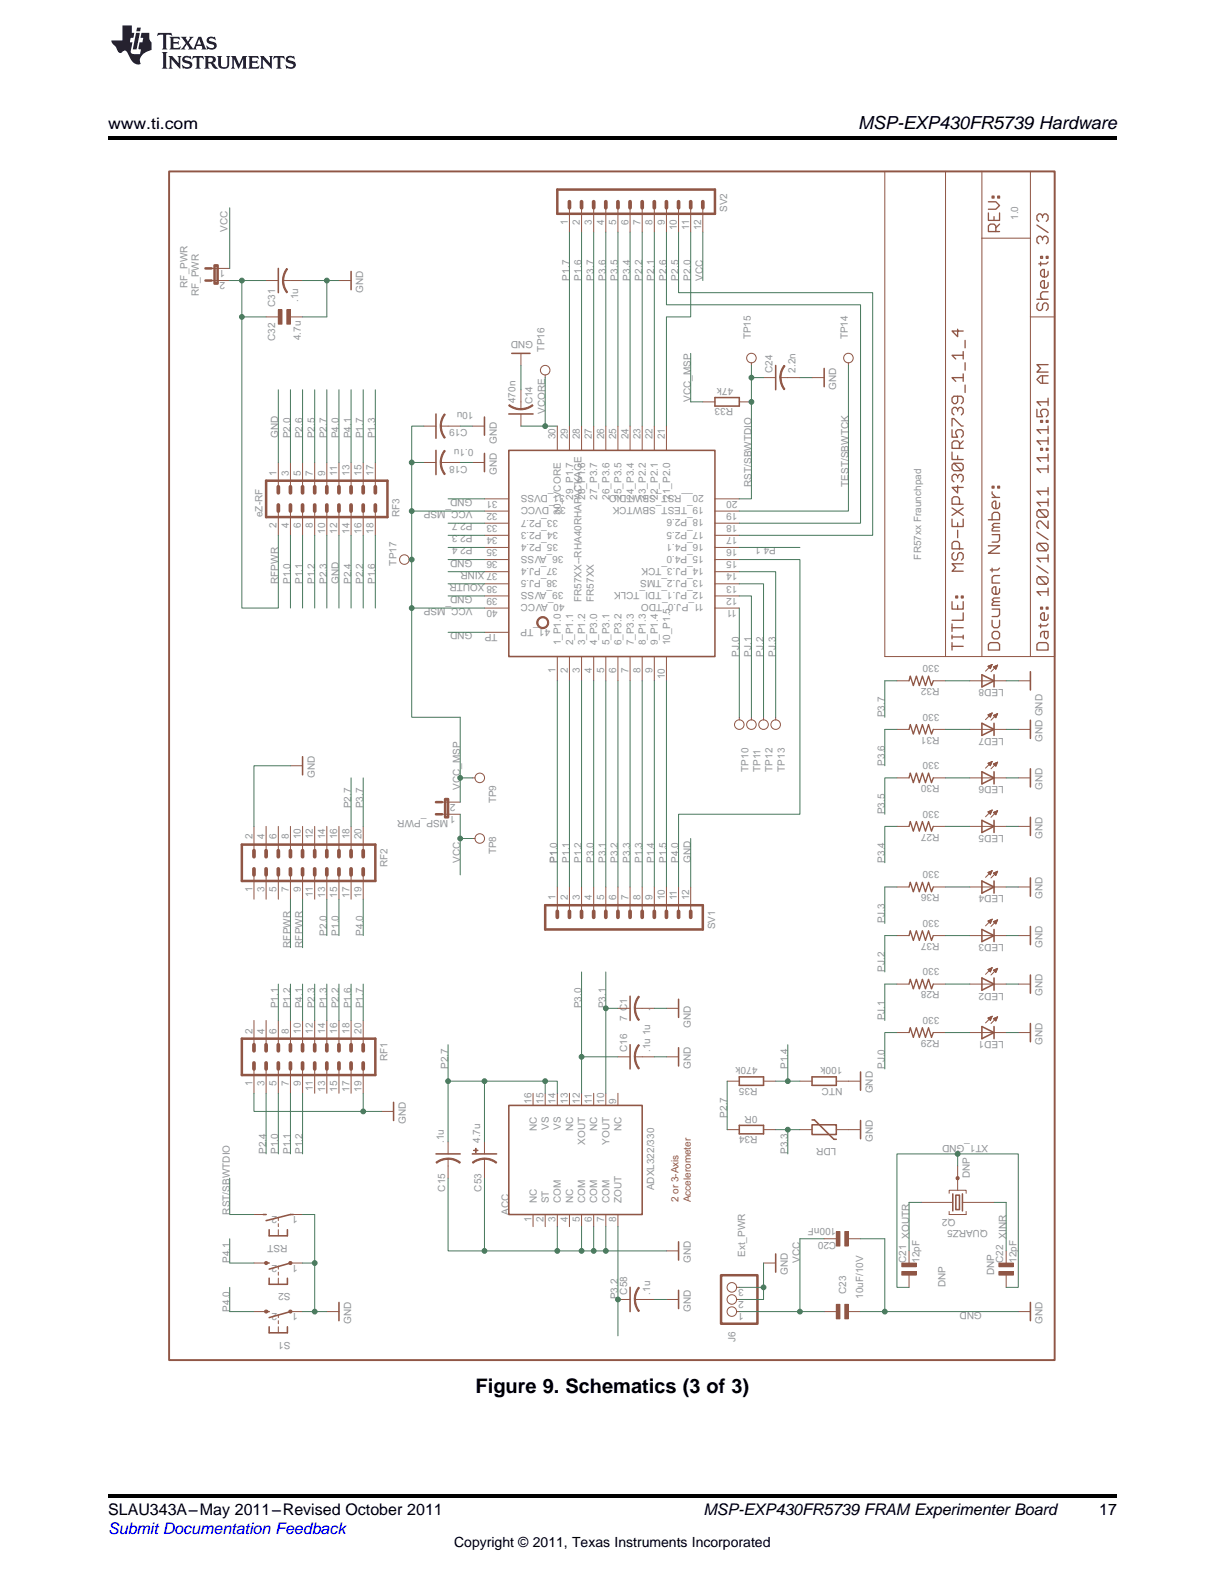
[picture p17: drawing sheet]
<svg xmlns="http://www.w3.org/2000/svg" width="216mm" height="279mm" viewBox="0 0 216 279" stroke-linecap="round" stroke-linejoin="round" font-family="sans-serif">
<defs><g id="words">
<text font-size="3.5" x="83.8" y="245.6">Figure 9. Schematics (3 of 3)</text>
<text font-size="3.2" x="151.2" y="22.7">MSP-EXP430FR5739 Hardware</text>
<g font-size="2.8">
<text x="19" y="22.7">www.ti.com</text>
<text x="19" y="267.1">SLAU343A–May 2011–Revised October 2011</text>
<text x="124" y="267.1">MSP-EXP430FR5739 FRAM Experimenter Board</text>
<text x="193.7" y="267">17</text>
</g>
<text font-size="2.8" fill="#00f" x="19" y="270.4">Submit Documentation Feedback</text>
<text font-size="2.5" x="80" y="272.7">Copyright © 2011, Texas Instruments Incorporated</text>
<g font-size="1.8" fill="#939598">
<text x="40.1" y="40.9" transform="rotate(-90 40.1 40.9)">VCC</text>
<text x="100.1" y="39.6" transform="rotate(-90 100.1 39.6)">1</text>
<text x="102.2" y="39.6" transform="rotate(-90 102.2 39.6)">2</text>
<text x="104.3" y="39.6" transform="rotate(-90 104.3 39.6)">3</text>
<text x="106.5" y="39.6" transform="rotate(-90 106.5 39.6)">4</text>
<text x="108.6" y="39.6" transform="rotate(-90 108.6 39.6)">5</text>
<text x="110.7" y="39.6" transform="rotate(-90 110.7 39.6)">6</text>
<text x="112.9" y="39.6" transform="rotate(-90 112.9 39.6)">7</text>
<text x="115" y="39.6" transform="rotate(-90 115 39.6)">8</text>
<text x="117.2" y="39.6" transform="rotate(-90 117.2 39.6)">9</text>
<text x="119.3" y="40.6" transform="rotate(-90 119.3 40.6)">10</text>
<text x="121.4" y="40.5" transform="rotate(-90 121.4 40.5)">11</text>
<text x="123.6" y="40.6" transform="rotate(-90 123.6 40.6)">12</text>
<text x="128.2" y="37.4" transform="rotate(-90 128.2 37.4)">SV2</text>
<text x="179.5" y="38.8" transform="rotate(-90 179.5 38.8)">1.0</text>
<text x="39.7" y="47.6" transform="rotate(-180 39.7 47.6)">1</text>
<text x="33" y="50.7" transform="rotate(-90 33 50.7)">RF_PWR</text>
<text x="35" y="52.2" transform="rotate(-90 35 52.2)">RF_PWR</text>
<text x="39.7" y="49.8" transform="rotate(-180 39.7 49.8)">2</text>
<text x="52.6" y="53.3" transform="rotate(-90 52.6 53.3)">.1u</text>
<text x="64" y="51.6" transform="rotate(-90 64 51.6)">GND</text>
<text x="100.4" y="49.5" transform="rotate(-90 100.4 49.5)">P1.7</text>
<text x="102.5" y="49.5" transform="rotate(-90 102.5 49.5)">P1.6</text>
<text x="104.6" y="49.5" transform="rotate(-90 104.6 49.5)">P3.7</text>
<text x="106.8" y="49.5" transform="rotate(-90 106.8 49.5)">P3.6</text>
<text x="108.9" y="49.5" transform="rotate(-90 108.9 49.5)">P3.5</text>
<text x="111" y="49.5" transform="rotate(-90 111 49.5)">P3.4</text>
<text x="113.2" y="49.5" transform="rotate(-90 113.2 49.5)">P2.2</text>
<text x="115.3" y="49.5" transform="rotate(-90 115.3 49.5)">P2.1</text>
<text x="117.5" y="49.5" transform="rotate(-90 117.5 49.5)">P2.6</text>
<text x="119.6" y="49.5" transform="rotate(-90 119.6 49.5)">P2.5</text>
<text x="121.7" y="49.5" transform="rotate(-90 121.7 49.5)">P2.0</text>
<text x="123.9" y="49.5" transform="rotate(-90 123.9 49.5)">VCC</text>
<text x="48.5" y="54.2" transform="rotate(-90 48.5 54.2)">C31</text>
<text x="53" y="60" transform="rotate(-90 53 60)">4.7u</text>
<text x="132.3" y="59.8" transform="rotate(-90 132.3 59.8)">TP15</text>
<text x="149.4" y="59.8" transform="rotate(-90 149.4 59.8)">TP14</text>
<text x="48.5" y="60.2" transform="rotate(-90 48.5 60.2)">C32</text>
<text x="93.9" y="60.2" transform="rotate(-180 93.9 60.2)">GND</text>
<text x="96" y="62" transform="rotate(-90 96 62)">TP16</text>
<text x="136.2" y="65.7" transform="rotate(-90 136.2 65.7)">C24</text>
<text x="140.2" y="65.7" transform="rotate(-90 140.2 65.7)">2.2n</text>
<text x="90.9" y="71.1" transform="rotate(-90 90.9 71.1)">470n</text>
<text x="93.8" y="71.3" transform="rotate(-90 93.8 71.3)">C14</text>
<text x="121.7" y="70.8" transform="rotate(-90 121.7 70.8)">VCC_MSP</text>
<text x="129.2" y="68.4" transform="rotate(-180 129.2 68.4)">47k</text>
<text x="147.4" y="68.7" transform="rotate(-90 147.4 68.7)">GND</text>
<text x="49.1" y="77.3" transform="rotate(-90 49.1 77.3)">GND</text>
<text x="51.2" y="77.3" transform="rotate(-90 51.2 77.3)">P2.0</text>
<text x="53.3" y="77.3" transform="rotate(-90 53.3 77.3)">P2.6</text>
<text x="55.5" y="77.3" transform="rotate(-90 55.5 77.3)">P2.5</text>
<text x="57.6" y="77.3" transform="rotate(-90 57.6 77.3)">P2.7</text>
<text x="59.7" y="77.3" transform="rotate(-90 59.7 77.3)">P4.0</text>
<text x="61.9" y="77.3" transform="rotate(-90 61.9 77.3)">P4.1</text>
<text x="64" y="77.3" transform="rotate(-90 64 77.3)">P1.7</text>
<text x="66.2" y="77.3" transform="rotate(-90 66.2 77.3)">P1.3</text>
<text x="82.4" y="75.7" transform="rotate(-180 82.4 75.7)">C19</text>
<text x="83.5" y="72.7" transform="rotate(-180 83.5 72.7)">10u</text>
<text x="96.1" y="73" transform="rotate(-90 96.1 73)">VCORE</text>
<text x="97.9" y="77.4" transform="rotate(-90 97.9 77.4)">30</text>
<text x="100.1" y="77.4" transform="rotate(-90 100.1 77.4)">29</text>
<text x="102.2" y="77.4" transform="rotate(-90 102.2 77.4)">28</text>
<text x="104.3" y="77.4" transform="rotate(-90 104.3 77.4)">27</text>
<text x="106.5" y="77.4" transform="rotate(-90 106.5 77.4)">26</text>
<text x="108.6" y="77.4" transform="rotate(-90 108.6 77.4)">25</text>
<text x="110.7" y="77.4" transform="rotate(-90 110.7 77.4)">24</text>
<text x="112.9" y="77.4" transform="rotate(-90 112.9 77.4)">23</text>
<text x="115" y="77.4" transform="rotate(-90 115 77.4)">22</text>
<text x="117.2" y="77.4" transform="rotate(-90 117.2 77.4)">21</text>
<text x="129.2" y="72" transform="rotate(-180 129.2 72)">R33</text>
<text x="48.8" y="83.8" transform="rotate(-90 48.8 83.8)">1</text>
<text x="50.9" y="83.8" transform="rotate(-90 50.9 83.8)">3</text>
<text x="53" y="83.8" transform="rotate(-90 53 83.8)">5</text>
<text x="55.2" y="83.8" transform="rotate(-90 55.2 83.8)">7</text>
<text x="57.3" y="83.8" transform="rotate(-90 57.3 83.8)">9</text>
<text x="59.4" y="83.8" transform="rotate(-90 59.4 83.8)">11</text>
<text x="61.6" y="83.8" transform="rotate(-90 61.6 83.8)">13</text>
<text x="63.7" y="83.8" transform="rotate(-90 63.7 83.8)">15</text>
<text x="65.8" y="83.8" transform="rotate(-90 65.8 83.8)">17</text>
<text x="82.4" y="82.1" transform="rotate(-180 82.4 82.1)">C18</text>
<text x="83.5" y="79.1" transform="rotate(-180 83.5 79.1)">0.1u</text>
<text x="87.5" y="83.7" transform="rotate(-90 87.5 83.7)">GND</text>
<text x="87.5" y="78.3" transform="rotate(-90 87.5 78.3)">GND</text>
<text x="83.2" y="87.9" transform="rotate(-180 83.2 87.9)">GND</text>
<text x="87.7" y="88.2" transform="rotate(-180 87.7 88.2)">31</text>
<text x="99.5" y="87.3" transform="rotate(-180 99.5 87.3)">31_DVSS</text>
<text x="99.7" y="89.5" transform="rotate(-180 99.7 89.5)">32_DVCC</text>
<text x="101" y="88.1" transform="rotate(-90 101 88.1)">29_P1.7</text>
<text x="103.1" y="88.1" transform="rotate(-90 103.1 88.1)">28_P1.6</text>
<text x="105.3" y="88.1" transform="rotate(-90 105.3 88.1)">27_P3.7</text>
<text x="107.4" y="88.1" transform="rotate(-90 107.4 88.1)">26_P3.6</text>
<text x="109.5" y="88.1" transform="rotate(-90 109.5 88.1)">25_P3.5</text>
<text x="111.7" y="88.1" transform="rotate(-90 111.7 88.1)">24_P3.4</text>
<text x="113.8" y="88.1" transform="rotate(-90 113.8 88.1)">23_P2.2</text>
<text x="116" y="88.1" transform="rotate(-90 116 88.1)">22_P2.1</text>
<text x="118.1" y="88.1" transform="rotate(-90 118.1 88.1)">21_P2.0</text>
<text x="124.1" y="87.3" transform="rotate(-180 124.1 87.3)">20__RST_SBWTDIO</text>
<text x="124.1" y="89.4" transform="rotate(-180 124.1 89.4)">19_TEST_SBWTCK</text>
<text x="130" y="88.2" transform="rotate(-180 130 88.2)">20</text>
<text x="132.4" y="85.8" transform="rotate(-90 132.4 85.8)">RST/SBWTDIO</text>
<text x="149.5" y="85.8" transform="rotate(-90 149.5 85.8)">TEST/SBWTCK</text>
<text x="46.3" y="91.2" transform="rotate(-90 46.3 91.2)">eZ-RF</text>
<text x="48.8" y="93.1" transform="rotate(-90 48.8 93.1)">2</text>
<text x="50.9" y="93.1" transform="rotate(-90 50.9 93.1)">4</text>
<text x="53" y="93.1" transform="rotate(-90 53 93.1)">6</text>
<text x="55.2" y="93.1" transform="rotate(-90 55.2 93.1)">8</text>
<text x="57.3" y="94.1" transform="rotate(-90 57.3 94.1)">10</text>
<text x="59.4" y="94.1" transform="rotate(-90 59.4 94.1)">12</text>
<text x="61.6" y="94.1" transform="rotate(-90 61.6 94.1)">14</text>
<text x="63.7" y="94.1" transform="rotate(-90 63.7 94.1)">16</text>
<text x="65.8" y="94.1" transform="rotate(-90 65.8 94.1)">18</text>
<text x="70.4" y="91.2" transform="rotate(-90 70.4 91.2)">RF3</text>
<text x="83.2" y="90.1" transform="rotate(-180 83.2 90.1)">VCC_MSP</text>
<text x="83.2" y="94.4" transform="rotate(-180 83.2 94.4)">P2.3</text>
<text x="83.2" y="92.2" transform="rotate(-180 83.2 92.2)">P2.7</text>
<text x="87.7" y="90.4" transform="rotate(-180 87.7 90.4)">32</text>
<text x="87.7" y="92.5" transform="rotate(-180 87.7 92.5)">33</text>
<text x="87.7" y="94.7" transform="rotate(-180 87.7 94.7)">34</text>
<text x="98.4" y="91.6" transform="rotate(-180 98.4 91.6)">33_P2.7</text>
<text x="98.4" y="93.7" transform="rotate(-180 98.4 93.7)">34_P2.3</text>
<text x="98.4" y="95.9" transform="rotate(-180 98.4 95.9)">35_P2.4</text>
<text x="98.9" y="90.8" transform="rotate(-90 98.9 90.8)">30_VCORE</text>
<text x="124.1" y="95.9" transform="rotate(-180 124.1 95.9)">16_P4.1</text>
<text x="124.1" y="93.7" transform="rotate(-180 124.1 93.7)">17_P2.5</text>
<text x="124.1" y="91.6" transform="rotate(-180 124.1 91.6)">18_P2.6</text>
<text x="130" y="94.7" transform="rotate(-180 130 94.7)">17</text>
<text x="130" y="90.4" transform="rotate(-180 130 90.4)">19</text>
<text x="130" y="92.5" transform="rotate(-180 130 92.5)">18</text>
<text x="69.9" y="99.7" transform="rotate(-90 69.9 99.7)">TP17</text>
<text x="83.2" y="98.6" transform="rotate(-180 83.2 98.6)">GND</text>
<text x="83.2" y="96.5" transform="rotate(-180 83.2 96.5)">P2.4</text>
<text x="87.7" y="101.1" transform="rotate(-180 87.7 101.1)">37 XINR</text>
<text x="87.7" y="96.8" transform="rotate(-180 87.7 96.8)">35</text>
<text x="87.7" y="98.9" transform="rotate(-180 87.7 98.9)">36</text>
<text x="98.3" y="100.1" transform="rotate(-180 98.3 100.1)">37_PJ.4</text>
<text x="99.3" y="98" transform="rotate(-180 99.3 98)">36_AVSS</text>
<text x="124.1" y="100.1" transform="rotate(-180 124.1 100.1)">14_PJ.3_TCK</text>
<text x="124.1" y="98" transform="rotate(-180 124.1 98)">15_P4.0</text>
<text x="130" y="101.1" transform="rotate(-180 130 101.1)">14</text>
<text x="130" y="98.9" transform="rotate(-180 130 98.9)">15</text>
<text x="130" y="96.8" transform="rotate(-180 130 96.8)">16</text>
<text x="136.7" y="96.5" transform="rotate(-180 136.7 96.5)">P4.1</text>
<text x="162.4" y="98.6" transform="rotate(-90 162.4 98.6)">FR57xx Fraunchpad</text>
<text x="49.1" y="102.9" transform="rotate(-90 49.1 102.9)">RFPWR</text>
<text x="51.2" y="102.9" transform="rotate(-90 51.2 102.9)">P1.0</text>
<text x="53.3" y="102.9" transform="rotate(-90 53.3 102.9)">P1.1</text>
<text x="55.5" y="102.9" transform="rotate(-90 55.5 102.9)">P1.2</text>
<text x="57.6" y="102.9" transform="rotate(-90 57.6 102.9)">P2.3</text>
<text x="59.7" y="102.9" transform="rotate(-90 59.7 102.9)">GND</text>
<text x="61.9" y="102.9" transform="rotate(-90 61.9 102.9)">P2.4</text>
<text x="64" y="102.9" transform="rotate(-90 64 102.9)">P2.2</text>
<text x="66.1" y="102.9" transform="rotate(-90 66.1 102.9)">P1.6</text>
<text x="83.2" y="105.1" transform="rotate(-180 83.2 105.1)">GND</text>
<text x="83.2" y="107.2" transform="rotate(-180 83.2 107.2)">VCC_MSP</text>
<text x="87.7" y="103.2" transform="rotate(-180 87.7 103.2)">38 XOUTR</text>
<text x="87.7" y="105.4" transform="rotate(-180 87.7 105.4)">39</text>
<text x="87.7" y="107.5" transform="rotate(-180 87.7 107.5)">40</text>
<text x="98.3" y="102.3" transform="rotate(-180 98.3 102.3)">38_PJ.5</text>
<text x="99.3" y="104.4" transform="rotate(-180 99.3 104.4)">39_AVSS</text>
<text x="99.5" y="106.5" transform="rotate(-180 99.5 106.5)">40_AVCC</text>
<text x="102.5" y="106.1" transform="rotate(-90 102.5 106.1)">FR57XX--RHA40RHAPACKAGE</text>
<text x="104.6" y="106.1" transform="rotate(-90 104.6 106.1)">FR57XX</text>
<text x="124.1" y="102.3" transform="rotate(-180 124.1 102.3)">13_PJ.2_TMS</text>
<text x="124.1" y="106.5" transform="rotate(-180 124.1 106.5)">11_PJ.0_TDO</text>
<text x="124.1" y="104.4" transform="rotate(-180 124.1 104.4)">12_PJ.1_TDI_TCLK</text>
<text x="129.9" y="107.5" transform="rotate(-180 129.9 107.5)">11</text>
<text x="130" y="103.2" transform="rotate(-180 130 103.2)">13</text>
<text x="130" y="105.4" transform="rotate(-180 130 105.4)">12</text>
<text x="83.2" y="111.5" transform="rotate(-180 83.2 111.5)">GND</text>
<text x="87.7" y="111.8" transform="rotate(-180 87.7 111.8)">TP</text>
<text x="97" y="110.8" transform="rotate(-180 97 110.8)">41_TP</text>
<text x="98.9" y="113.8" transform="rotate(-90 98.9 113.8)">1_P1.0</text>
<text x="101" y="113.8" transform="rotate(-90 101 113.8)">2_P1.1</text>
<text x="103.1" y="113.8" transform="rotate(-90 103.1 113.8)">3_P1.2</text>
<text x="105.3" y="113.8" transform="rotate(-90 105.3 113.8)">4_P3.0</text>
<text x="107.4" y="113.8" transform="rotate(-90 107.4 113.8)">5_P3.1</text>
<text x="109.6" y="113.8" transform="rotate(-90 109.6 113.8)">6_P3.2</text>
<text x="111.7" y="113.8" transform="rotate(-90 111.7 113.8)">7_P3.3</text>
<text x="113.8" y="113.8" transform="rotate(-90 113.8 113.8)">8_P1.3</text>
<text x="116" y="113.8" transform="rotate(-90 116 113.8)">9_P1.4</text>
<text x="118.1" y="113.8" transform="rotate(-90 118.1 113.8)">10_P1.5</text>
<text x="97.9" y="118.7" transform="rotate(-90 97.9 118.7)">1</text>
<text x="100.1" y="118.7" transform="rotate(-90 100.1 118.7)">2</text>
<text x="102.2" y="118.7" transform="rotate(-90 102.2 118.7)">3</text>
<text x="104.3" y="118.7" transform="rotate(-90 104.3 118.7)">4</text>
<text x="106.5" y="118.7" transform="rotate(-90 106.5 118.7)">5</text>
<text x="108.6" y="118.7" transform="rotate(-90 108.6 118.7)">6</text>
<text x="110.7" y="118.7" transform="rotate(-90 110.7 118.7)">7</text>
<text x="112.9" y="118.7" transform="rotate(-90 112.9 118.7)">8</text>
<text x="115" y="118.7" transform="rotate(-90 115 118.7)">9</text>
<text x="117.2" y="119.7" transform="rotate(-90 117.2 119.7)">10</text>
<text x="130.3" y="115.7" transform="rotate(-90 130.3 115.7)">PJ.0</text>
<text x="132.4" y="115.7" transform="rotate(-90 132.4 115.7)">PJ.1</text>
<text x="134.6" y="115.7" transform="rotate(-90 134.6 115.7)">PJ.2</text>
<text x="136.7" y="115.7" transform="rotate(-90 136.7 115.7)">PJ.3</text>
<text x="165.6" y="117.2" transform="rotate(-180 165.6 117.2)">330</text>
<text x="165.6" y="125.8" transform="rotate(-180 165.6 125.8)">330</text>
<text x="165.6" y="121.3" transform="rotate(-180 165.6 121.3)">R32</text>
<text x="176.9" y="121.5" transform="rotate(-180 176.9 121.5)">LED8</text>
<text x="155.9" y="126.4" transform="rotate(-90 155.9 126.4)">P3.7</text>
<text x="165.6" y="129.8" transform="rotate(-180 165.6 129.8)">R31</text>
<text x="176.9" y="130.1" transform="rotate(-180 176.9 130.1)">LED7</text>
<text x="183.7" y="130.7" transform="rotate(-90 183.7 130.7)">GND GND</text>
<text x="55.5" y="137.1" transform="rotate(-90 55.5 137.1)">GND</text>
<text x="131.9" y="136" transform="rotate(-90 131.9 136)">TP10</text>
<text x="134" y="136" transform="rotate(-90 134 136)">TP11</text>
<text x="136.2" y="136" transform="rotate(-90 136.2 136)">TP12</text>
<text x="138.3" y="136" transform="rotate(-90 138.3 136)">TP13</text>
<text x="155.9" y="135" transform="rotate(-90 155.9 135)">P3.6</text>
<text x="165.6" y="134.3" transform="rotate(-180 165.6 134.3)">330</text>
<text x="61.9" y="142.5" transform="rotate(-90 61.9 142.5)">P2.7</text>
<text x="64" y="142.5" transform="rotate(-90 64 142.5)">P3.7</text>
<text x="80.3" y="143.8" transform="rotate(-180 80.3 143.8)">1</text>
<text x="80.3" y="141.7" transform="rotate(-180 80.3 141.7)">2</text>
<text x="81.1" y="139.3" transform="rotate(-90 81.1 139.3)">VCC_MSP</text>
<text x="87.4" y="141.6" transform="rotate(-90 87.4 141.6)">TP9</text>
<text x="155.9" y="143.5" transform="rotate(-90 155.9 143.5)">P3.5</text>
<text x="165.6" y="142.9" transform="rotate(-180 165.6 142.9)">330</text>
<text x="165.6" y="138.4" transform="rotate(-180 165.6 138.4)">R30</text>
<text x="176.9" y="138.6" transform="rotate(-180 176.9 138.6)">LED6</text>
<text x="183.7" y="139.3" transform="rotate(-90 183.7 139.3)">GND</text>
<text x="44.5" y="148" transform="rotate(-90 44.5 148)">2</text>
<text x="46.6" y="148" transform="rotate(-90 46.6 148)">4</text>
<text x="48.8" y="148" transform="rotate(-90 48.8 148)">6</text>
<text x="50.9" y="148" transform="rotate(-90 50.9 148)">8</text>
<text x="53" y="148" transform="rotate(-90 53 148)">10</text>
<text x="55.2" y="148" transform="rotate(-90 55.2 148)">12</text>
<text x="57.3" y="148" transform="rotate(-90 57.3 148)">14</text>
<text x="59.4" y="148" transform="rotate(-90 59.4 148)">16</text>
<text x="61.6" y="148" transform="rotate(-90 61.6 148)">18</text>
<text x="63.7" y="148" transform="rotate(-90 63.7 148)">20</text>
<text x="79" y="144.6" transform="rotate(-180 79 144.6)">MSP_PWR</text>
<text x="165.6" y="146.9" transform="rotate(-180 165.6 146.9)">R27</text>
<text x="176.9" y="147.2" transform="rotate(-180 176.9 147.2)">LED5</text>
<text x="183.7" y="147.8" transform="rotate(-90 183.7 147.8)">GND</text>
<text x="68.3" y="152.9" transform="rotate(-90 68.3 152.9)">RF2</text>
<text x="81.1" y="152.1" transform="rotate(-90 81.1 152.1)">VCC</text>
<text x="87.4" y="150.6" transform="rotate(-90 87.4 150.6)">TP8</text>
<text x="98.2" y="152.1" transform="rotate(-90 98.2 152.1)">P1.0</text>
<text x="100.4" y="152.1" transform="rotate(-90 100.4 152.1)">P1.1</text>
<text x="102.5" y="152.1" transform="rotate(-90 102.5 152.1)">P1.2</text>
<text x="104.6" y="152.1" transform="rotate(-90 104.6 152.1)">P3.0</text>
<text x="106.8" y="152.1" transform="rotate(-90 106.8 152.1)">P3.1</text>
<text x="108.9" y="152.1" transform="rotate(-90 108.9 152.1)">P3.2</text>
<text x="111" y="152.1" transform="rotate(-90 111 152.1)">P3.3</text>
<text x="113.2" y="152.1" transform="rotate(-90 113.2 152.1)">P1.3</text>
<text x="115.3" y="152.1" transform="rotate(-90 115.3 152.1)">P1.4</text>
<text x="117.5" y="152.1" transform="rotate(-90 117.5 152.1)">P1.5</text>
<text x="119.6" y="152.1" transform="rotate(-90 119.6 152.1)">P4.0</text>
<text x="121.7" y="152.1" transform="rotate(-90 121.7 152.1)">GND</text>
<text x="155.9" y="152.1" transform="rotate(-90 155.9 152.1)">P3.4</text>
<text x="165.6" y="153.6" transform="rotate(-180 165.6 153.6)">330</text>
<text x="44.5" y="157.2" transform="rotate(-90 44.5 157.2)">1</text>
<text x="46.6" y="157.2" transform="rotate(-90 46.6 157.2)">3</text>
<text x="48.8" y="157.2" transform="rotate(-90 48.8 157.2)">5</text>
<text x="50.9" y="157.2" transform="rotate(-90 50.9 157.2)">7</text>
<text x="53" y="157.2" transform="rotate(-90 53 157.2)">9</text>
<text x="55.2" y="158.1" transform="rotate(-90 55.2 158.1)">11</text>
<text x="57.3" y="158.2" transform="rotate(-90 57.3 158.2)">13</text>
<text x="59.4" y="158.2" transform="rotate(-90 59.4 158.2)">15</text>
<text x="61.6" y="158.2" transform="rotate(-90 61.6 158.2)">17</text>
<text x="63.7" y="158.2" transform="rotate(-90 63.7 158.2)">19</text>
<text x="97.9" y="158.7" transform="rotate(-90 97.9 158.7)">1</text>
<text x="100.1" y="158.7" transform="rotate(-90 100.1 158.7)">2</text>
<text x="102.2" y="158.7" transform="rotate(-90 102.2 158.7)">3</text>
<text x="104.3" y="158.7" transform="rotate(-90 104.3 158.7)">4</text>
<text x="106.5" y="158.7" transform="rotate(-90 106.5 158.7)">5</text>
<text x="108.6" y="158.7" transform="rotate(-90 108.6 158.7)">6</text>
<text x="110.7" y="158.7" transform="rotate(-90 110.7 158.7)">7</text>
<text x="112.9" y="158.7" transform="rotate(-90 112.9 158.7)">8</text>
<text x="115" y="158.7" transform="rotate(-90 115 158.7)">9</text>
<text x="117.2" y="158.7" transform="rotate(-90 117.2 158.7)">10</text>
<text x="119.3" y="158.7" transform="rotate(-90 119.3 158.7)">11</text>
<text x="121.4" y="158.7" transform="rotate(-90 121.4 158.7)">12</text>
<text x="165.6" y="157.6" transform="rotate(-180 165.6 157.6)">R36</text>
<text x="176.9" y="157.9" transform="rotate(-180 176.9 157.9)">LED4</text>
<text x="183.7" y="158.5" transform="rotate(-90 183.7 158.5)">GND</text>
<text x="51.2" y="167.1" transform="rotate(-90 51.2 167.1)">RFPWR</text>
<text x="53.3" y="167.1" transform="rotate(-90 53.3 167.1)">RFPWR</text>
<text x="57.6" y="164.9" transform="rotate(-90 57.6 164.9)">P2.0</text>
<text x="59.7" y="164.9" transform="rotate(-90 59.7 164.9)">P1.0</text>
<text x="64" y="164.9" transform="rotate(-90 64 164.9)">P4.0</text>
<text x="126" y="163.8" transform="rotate(-90 126 163.8)">SV1</text>
<text x="155.9" y="162.8" transform="rotate(-90 155.9 162.8)">PJ.3</text>
<text x="165.6" y="162.1" transform="rotate(-180 165.6 162.1)">330</text>
<text x="165.6" y="166.2" transform="rotate(-180 165.6 166.2)">R37</text>
<text x="176.9" y="166.4" transform="rotate(-180 176.9 166.4)">LED3</text>
<text x="183.7" y="167.1" transform="rotate(-90 183.7 167.1)">GND</text>
<text x="155.9" y="171.3" transform="rotate(-90 155.9 171.3)">PJ.2</text>
<text x="165.6" y="170.7" transform="rotate(-180 165.6 170.7)">330</text>
<text x="49.1" y="177.7" transform="rotate(-90 49.1 177.7)">P1.1</text>
<text x="51.2" y="177.7" transform="rotate(-90 51.2 177.7)">P1.2</text>
<text x="53.3" y="177.7" transform="rotate(-90 53.3 177.7)">P4.1</text>
<text x="55.5" y="177.7" transform="rotate(-90 55.5 177.7)">P2.3</text>
<text x="57.6" y="177.7" transform="rotate(-90 57.6 177.7)">P1.3</text>
<text x="59.7" y="177.7" transform="rotate(-90 59.7 177.7)">P2.2</text>
<text x="61.9" y="177.7" transform="rotate(-90 61.9 177.7)">P1.6</text>
<text x="64" y="177.7" transform="rotate(-90 64 177.7)">P1.7</text>
<text x="102.5" y="177.7" transform="rotate(-90 102.5 177.7)">P3.0</text>
<text x="106.8" y="177.7" transform="rotate(-90 106.8 177.7)">P3.1</text>
<text x="110.5" y="180" transform="rotate(-90 110.5 180)">7 C1</text>
<text x="114.6" y="178.3" transform="rotate(-90 114.6 178.3)">.</text>
<text x="155.9" y="179.9" transform="rotate(-90 155.9 179.9)">PJ.1</text>
<text x="165.6" y="179.2" transform="rotate(-180 165.6 179.2)">330</text>
<text x="165.6" y="174.7" transform="rotate(-180 165.6 174.7)">R28</text>
<text x="176.9" y="175" transform="rotate(-180 176.9 175)">LED2</text>
<text x="183.7" y="175.6" transform="rotate(-90 183.7 175.6)">GND</text>
<text x="44.5" y="182.2" transform="rotate(-90 44.5 182.2)">2</text>
<text x="46.6" y="182.2" transform="rotate(-90 46.6 182.2)">4</text>
<text x="48.8" y="182.2" transform="rotate(-90 48.8 182.2)">6</text>
<text x="50.9" y="182.2" transform="rotate(-90 50.9 182.2)">8</text>
<text x="53" y="182.2" transform="rotate(-90 53 182.2)">10</text>
<text x="55.2" y="182.2" transform="rotate(-90 55.2 182.2)">12</text>
<text x="57.3" y="182.2" transform="rotate(-90 57.3 182.2)">14</text>
<text x="59.4" y="182.2" transform="rotate(-90 59.4 182.2)">16</text>
<text x="61.6" y="182.2" transform="rotate(-90 61.6 182.2)">18</text>
<text x="63.7" y="182.2" transform="rotate(-90 63.7 182.2)">20</text>
<text x="110.5" y="185.5" transform="rotate(-90 110.5 185.5)">C16</text>
<text x="114.6" y="185.5" transform="rotate(-90 114.6 185.5)">.1u 1u</text>
<text x="121.7" y="181.3" transform="rotate(-90 121.7 181.3)">GND</text>
<text x="165.6" y="183.3" transform="rotate(-180 165.6 183.3)">R29</text>
<text x="176.9" y="183.5" transform="rotate(-180 176.9 183.5)">LED1</text>
<text x="183.7" y="184.2" transform="rotate(-90 183.7 184.2)">GND</text>
<text x="44.5" y="191.4" transform="rotate(-90 44.5 191.4)">1</text>
<text x="46.6" y="191.4" transform="rotate(-90 46.6 191.4)">3</text>
<text x="48.8" y="191.4" transform="rotate(-90 48.8 191.4)">5</text>
<text x="50.9" y="191.4" transform="rotate(-90 50.9 191.4)">7</text>
<text x="53" y="191.4" transform="rotate(-90 53 191.4)">9</text>
<text x="68.3" y="187.1" transform="rotate(-90 68.3 187.1)">RF1</text>
<text x="79" y="188.4" transform="rotate(-90 79 188.4)">P2.7</text>
<text x="121.7" y="188.4" transform="rotate(-90 121.7 188.4)">GND</text>
<text x="133.5" y="188.1" transform="rotate(-180 133.5 188.1)">470k</text>
<text x="133.5" y="191.7" transform="rotate(-180 133.5 191.7)">R35</text>
<text x="138.8" y="188.4" transform="rotate(-90 138.8 188.4)">P1.4</text>
<text x="148.5" y="188.1" transform="rotate(-180 148.5 188.1)">100k</text>
<text x="148.5" y="191.7" transform="rotate(-180 148.5 191.7)">NTC</text>
<text x="155.9" y="188.4" transform="rotate(-90 155.9 188.4)">PJ.0</text>
<text x="55.2" y="192.3" transform="rotate(-90 55.2 192.3)">11</text>
<text x="57.3" y="192.4" transform="rotate(-90 57.3 192.4)">13</text>
<text x="59.4" y="192.4" transform="rotate(-90 59.4 192.4)">15</text>
<text x="61.6" y="192.4" transform="rotate(-90 61.6 192.4)">17</text>
<text x="63.7" y="192.4" transform="rotate(-90 63.7 192.4)">19</text>
<text x="93.7" y="194.6" transform="rotate(-90 93.7 194.6)">16</text>
<text x="95.8" y="194.6" transform="rotate(-90 95.8 194.6)">15</text>
<text x="97.9" y="194.6" transform="rotate(-90 97.9 194.6)">14</text>
<text x="100.1" y="194.6" transform="rotate(-90 100.1 194.6)">13</text>
<text x="102.2" y="194.6" transform="rotate(-90 102.2 194.6)">12</text>
<text x="104.3" y="194.6" transform="rotate(-90 104.3 194.6)">11</text>
<text x="106.5" y="194.6" transform="rotate(-90 106.5 194.6)">10</text>
<text x="108.6" y="194.6" transform="rotate(-90 108.6 194.6)">9</text>
<text x="128.2" y="197" transform="rotate(-90 128.2 197)">P2.7</text>
<text x="133.5" y="196.7" transform="rotate(-180 133.5 196.7)">0R</text>
<text x="153.8" y="192.7" transform="rotate(-90 153.8 192.7)">GND</text>
<text x="46.9" y="203.4" transform="rotate(-90 46.9 203.4)">P2.4</text>
<text x="49.1" y="203.4" transform="rotate(-90 49.1 203.4)">P1.0</text>
<text x="51.2" y="203.4" transform="rotate(-90 51.2 203.4)">P1.1</text>
<text x="53.3" y="203.4" transform="rotate(-90 53.3 203.4)">P1.2</text>
<text x="71.5" y="198.1" transform="rotate(-90 71.5 198.1)">GND</text>
<text x="78.2" y="201.5" transform="rotate(-90 78.2 201.5)">.1u</text>
<text x="84.6" y="201.5" transform="rotate(-90 84.6 201.5)">4.7u</text>
<text x="94.6" y="199.4" transform="rotate(-90 94.6 199.4)">NC</text>
<text x="96.7" y="199.2" transform="rotate(-90 96.7 199.2)">VS</text>
<text x="98.9" y="199.2" transform="rotate(-90 98.9 199.2)">VS</text>
<text x="101" y="199.4" transform="rotate(-90 101 199.4)">NC</text>
<text x="103.1" y="201.8" transform="rotate(-90 103.1 201.8)">XOUT</text>
<text x="105.3" y="199.4" transform="rotate(-90 105.3 199.4)">NC</text>
<text x="107.4" y="201.8" transform="rotate(-90 107.4 201.8)">YOUT</text>
<text x="109.5" y="199.4" transform="rotate(-90 109.5 199.4)">NC</text>
<text x="133.5" y="200.3" transform="rotate(-180 133.5 200.3)">R34</text>
<text x="138.8" y="203.4" transform="rotate(-90 138.8 203.4)">P3.3</text>
<text x="147.4" y="202.3" transform="rotate(-180 147.4 202.3)">LDR</text>
<text x="153.8" y="201.3" transform="rotate(-90 153.8 201.3)">GND</text>
<text x="174.2" y="201.9" transform="rotate(-180 174.2 201.9)">XT1_GND</text>
<text x="115.3" y="209.8" transform="rotate(-90 115.3 209.8)">ADXL322/330</text>
<text x="170.9" y="207.7" transform="rotate(-90 170.9 207.7)">DNP</text>
<text x="40.5" y="214.1" transform="rotate(-90 40.5 214.1)">RST/SBWTDIO</text>
<text x="48.9" y="214.4" transform="rotate(-180 48.9 214.4)">2</text>
<text x="52.5" y="214.4" transform="rotate(-180 52.5 214.4)">1</text>
<text x="78.5" y="210" transform="rotate(-90 78.5 210)">C15</text>
<text x="84.9" y="210" transform="rotate(-90 84.9 210)">C53</text>
<text x="89.7" y="214.1" transform="rotate(-90 89.7 214.1)">ACC</text>
<text x="93.6" y="215.4" transform="rotate(-90 93.6 215.4)">1</text>
<text x="94.6" y="212.1" transform="rotate(-90 94.6 212.1)">NC</text>
<text x="95.8" y="215.4" transform="rotate(-90 95.8 215.4)">2</text>
<text x="96.7" y="212.1" transform="rotate(-90 96.7 212.1)">ST</text>
<text x="97.9" y="215.4" transform="rotate(-90 97.9 215.4)">3</text>
<text x="98.9" y="212.1" transform="rotate(-90 98.9 212.1)">COM</text>
<text x="100.1" y="215.4" transform="rotate(-90 100.1 215.4)">4</text>
<text x="101" y="212.1" transform="rotate(-90 101 212.1)">NC</text>
<text x="102.2" y="215.4" transform="rotate(-90 102.2 215.4)">5</text>
<text x="103.1" y="212.1" transform="rotate(-90 103.1 212.1)">COM</text>
<text x="104.3" y="215.4" transform="rotate(-90 104.3 215.4)">6</text>
<text x="105.3" y="212.1" transform="rotate(-90 105.3 212.1)">COM</text>
<text x="106.5" y="215.4" transform="rotate(-90 106.5 215.4)">7</text>
<text x="107.4" y="212.1" transform="rotate(-90 107.4 212.1)">COM</text>
<text x="108.6" y="215.4" transform="rotate(-90 108.6 215.4)">8</text>
<text x="109.5" y="212.1" transform="rotate(-90 109.5 212.1)">ZOUT</text>
<text x="168.4" y="215" transform="rotate(-180 168.4 215)">Q2</text>
<text x="50.7" y="219.4" transform="rotate(-180 50.7 219.4)">RST</text>
<text x="131.4" y="221.6" transform="rotate(-90 131.4 221.6)">Ext_PWR</text>
<text x="147.4" y="216.5" transform="rotate(-180 147.4 216.5)">100nF</text>
<text x="147.4" y="218.9" transform="rotate(-180 147.4 218.9)">C20</text>
<text x="160.2" y="218.4" transform="rotate(-90 160.2 218.4)">XOUTR</text>
<text x="174.1" y="216.9" transform="rotate(-180 174.1 216.9)">QUARZ5</text>
<text x="177.3" y="218.4" transform="rotate(-90 177.3 218.4)">XINR</text>
<text x="40.5" y="222.6" transform="rotate(-90 40.5 222.6)">P4.1</text>
<text x="48.9" y="222.9" transform="rotate(-180 48.9 222.9)">2</text>
<text x="51.2" y="228" transform="rotate(-180 51.2 228)">S2</text>
<text x="52.5" y="222.9" transform="rotate(-180 52.5 222.9)">1</text>
<text x="121.7" y="222.6" transform="rotate(-90 121.7 222.6)">GND</text>
<text x="131.1" y="227.2" transform="rotate(-180 131.1 227.2)">3</text>
<text x="138.8" y="224.8" transform="rotate(-90 138.8 224.8)">GND</text>
<text x="141" y="222.6" transform="rotate(-90 141 222.6)">VCC</text>
<text x="159.7" y="222.6" transform="rotate(-90 159.7 222.6)">C21</text>
<text x="162" y="222.6" transform="rotate(-90 162 222.6)">12pF</text>
<text x="166.6" y="226.9" transform="rotate(-90 166.6 226.9)">DNP</text>
<text x="175.2" y="224.8" transform="rotate(-90 175.2 224.8)">DNP</text>
<text x="176.8" y="222.6" transform="rotate(-90 176.8 222.6)">C22</text>
<text x="179.1" y="222.6" transform="rotate(-90 179.1 222.6)">12pF</text>
<text x="40.5" y="231.2" transform="rotate(-90 40.5 231.2)">P4.0</text>
<text x="48.9" y="231.5" transform="rotate(-180 48.9 231.5)">2</text>
<text x="52.5" y="231.5" transform="rotate(-180 52.5 231.5)">1</text>
<text x="61.9" y="233.3" transform="rotate(-90 61.9 233.3)">GND</text>
<text x="108.9" y="229.1" transform="rotate(-90 108.9 229.1)">P3.2</text>
<text x="110.5" y="228.2" transform="rotate(-90 110.5 228.2)">C58</text>
<text x="114.6" y="228.2" transform="rotate(-90 114.6 228.2)">.1u</text>
<text x="121.7" y="231.2" transform="rotate(-90 121.7 231.2)">GND</text>
<text x="131.1" y="231.5" transform="rotate(-180 131.1 231.5)">1</text>
<text x="131.1" y="229.4" transform="rotate(-180 131.1 229.4)">2</text>
<text x="149.1" y="228.1" transform="rotate(-90 149.1 228.1)">C23</text>
<text x="152.1" y="229" transform="rotate(-90 152.1 229)">10uF/10V</text>
<text x="173.1" y="231.2" transform="rotate(-180 173.1 231.2)">GND</text>
<text x="183.7" y="233.3" transform="rotate(-90 183.7 233.3)">GND</text>
<text x="51.2" y="236.5" transform="rotate(-180 51.2 236.5)">S1</text>
<text x="129.7" y="236.6" transform="rotate(-90 129.7 236.6)">J6</text>
</g>
<g font-size="1.8" fill="#905645">
<text x="119.6" y="212" transform="rotate(-90 119.6 212)">2 or 3-Axis</text>
<text x="121.7" y="212" transform="rotate(-90 121.7 212)">Accelerometer</text>
</g>
</g></defs>
<g fill="#231f20">
<path d="M27.8 5.8l-.1 .6a.77 .77 0 0 1 1.1-.1v2.1l-.3 .3h1l-.2-.3v-2.3a.99 .99 0 0 1 1 .3l-.1-.6zM29.9 6.5l.2 .4v1.5l-.2 .3h1.8l.1-.5a1.12 1.12 0 0 1-1.2 .2v-.7h.5l.4 .2v-.7l-.4 .2h-.5v-.5l.1-.1a.96 .96 0 0 1 1 .2l-.1-.5zM31.9 6.5l.9 1.1-1 1.1h.9l-.2-.2 .4-.7 .5 .7-.2 .2h1.5l-.2-.2 .1-.4h.9l.2 .4-.2 .2h.9l-.2-.3-.7-1.9h-.5l-.9 2.1-.8-1.1 .8-1h-.8l.2 .1v.2l-.4 .5-.4-.6 .2-.2zM35.1 6.9l.4 .9h-.8zM36.6 6.6a.63 .63 0 0 0-.2 .7 .63 .63 0 0 0 .6 .4l.6 .2 .2 .2a.75 .75 0 0 1-.8 .4 .75 .75 0 0 1-.6-.5l.1 .7 .2-.1a.89 .89 0 0 0 1 .1 .89 .89 0 0 0 .5-.9 1.4 1.4 0 0 0-1.3-.6v-.3a1.04 1.04 0 0 1 1.1 .2l-.1-.6-.2 .1-.5-.1zM28.5 9.2l.3 .3v2.2l-.3 .4h1l-.2-.4v-2.2l.2-.3zM29.7 9.9l.2 .3v1.5l-.2 .4h.7l-.2-.4v-1.3l1.6 1.7v-1.9l.2-.3h-.7l.2 .3v.9l-1.1-1.2zM32.3 10a.62 .62 0 0 0-.2 .7 .62 .62 0 0 0 .6 .4l.6 .2 .2 .2a.76 .76 0 0 1-.8 .4 .76 .76 0 0 1-.6-.5l.1 .7 .2-.1a.89 .89 0 0 0 1 .1 .89 .89 0 0 0 .4-.9 1.4 1.4 0 0 0-1.2-.6v-.3a1.04 1.04 0 0 1 1.1 .1l-.1-.5-.2 .1-.5-.2zM34 9.9l-.1 .6a.61 .61 0 0 1 .7-.3l.1 1.5-.3 .4h1l-.3-.4 .1-1.5a.63 .63 0 0 1 .7 .3l-.1-.6zM36 9.9l.2 .3v1.5l-.2 .4h.9l-.2-.2v-.7h.2a.93 .93 0 0 1 .7 .7 .61 .61 0 0 0 .8 .1l-1-.9a.58 .58 0 0 0 .6-.6 .58 .58 0 0 0-.5-.6zM36.7 10.2l.1-.1a.45 .45 0 0 1 .6 .1 .45 .45 0 0 1 .1 .5l-.2 .2h-.6zM38.2 9.9l.2 .2a2.17 2.17 0 0 0 .4 1.9 .99 .99 0 0 0 1.6-.7v-1.1l.2-.3h-.7l.1 .2a1.92 1.92 0 0 1-.1 1.7 .6 .6 0 0 1-1-.5v-1.1l.2-.3zM40.7 9.9l.2 .3v1.5l-.2 .4h.7l-.2-.4v-1.4l.8 1.8 .9-1.8v1.4l-.2 .4h.9l-.3-.4v-1.5l.3-.3h-.8l-.6 1.4-.7-1.4zM43.7 9.9l.3 .3v1.5l-.3 .4h1.9l.1-.6a1.12 1.12 0 0 1-1.2 .3l-.1-.7h.6l.4 .1v-.6l-.4 .2h-.6v-.5l.2-.2a.96 .96 0 0 1 1 .3l-.1-.5zM45.8 9.9l.2 .3v1.5l-.2 .4h.8l-.3-.4v-1.3l1.6 1.7v-1.9l.2-.3h-.7l.2 .3v.9l-1.1-1.2zM48.3 9.9l-.1 .6a.61 .61 0 0 1 .7-.3v1.5l-.2 .4h.9l-.2-.4v-1.5a.63 .63 0 0 1 .8 .3l-.1-.6zM50.6 10a.62 .62 0 0 0-.2 .7 .62 .62 0 0 0 .6 .4l.6 .2 .1 .2a.76 .76 0 0 1-.7 .4 .76 .76 0 0 1-.6-.5l.1 .7 .2-.1a.89 .89 0 0 0 1 .1 .89 .89 0 0 0 .4-.9 1.4 1.4 0 0 0-1.2-.6l-.1-.3a1.04 1.04 0 0 1 1.2 .1l-.2-.5-.1 .1-.5-.2z"/>
<path d="M21.6 4.5v2.6h-2l.1 .4 .8 .9a.91 .91 0 0 0 .9 .9 .56 .56 0 0 1 .5-.4 .56 .56 0 0 1 .5 .3l.4 .8a1.53 1.53 0 0 0 2 1.3 1.54 1.54 0 0 1 1-2.1l.9-.4-.1-1.4a1.52 1.52 0 0 1-.3-1.6h-1.4l-.1 .9h.5l-.2 .8h-.5l-.2 .9v.2l.4 .1-.1 .9a1.93 1.93 0 0 1-1.6-.3l.2-1.8h-.4l.1-.8h.5l.2-.9h-.5v-1.3zM24 5.8l-.6 2.9h.7l.5-2.9zM24.2 4.9l-.2 .6h.7l.1-.6z"/>
</g>
<path d="M29.8 30.2h156.1v209.6h-156.1z" fill="none" stroke="#905645" stroke-width=".34"/>
<path d="M166.6 30.2v85.5M173.1 30.2v85.5M181.6 30.2h-25.7v85.5h30v-85.5h-4.3v11.8M173.1 42h8.5M181.6 42v73.7M181.6 55.9h4.3M145.3 231.2h2.1M149.5 231.2h2.2M179.5 231.2h2.1" fill="none" stroke="#905645" stroke-width=".18"/>
<g fill="none" stroke="#905645" stroke-width=".23">
<path d="M174.2 37.5v1.4h2v-1.4M174.2 35.6h1.3l.7 .6-.7 .7h-1.3M174.9 34.6h.3v.3h-.3zM175.2 38.2v.7M175.8 34.6h.4v.3h-.4zM176.2 39.5l-.7 .7M182.7 39.7l2 1.3M183.7 38.4v-.4l-.3-.3h-.3l-.4 .3v.7l.4 .3M183.7 38l.4-.3h.3l.3 .3v.7l-.3 .3M168.8 58v1.3l-1-.9h2M175.5 40.8v-1l-.3-.3h-.7l-.3 .3v1h2M182.7 52.8h2"/>
<path d="M183.1 53.4l-.4 .3v.7l.4 .3h.3l.3-.3v-.7l.4-.3h.3l.3 .3v.7l-.3 .3M183.4 45.2h.3v.3h-.3zM183.4 46.2v.6M183.7 42.3v-.3l-.3-.4h-.3l-.4 .4v.6l.4 .4M183.7 42l.4-.4h.3l.3 .4v.6l-.3 .4M184.4 45.2h.3v.3h-.3zM184.7 51.4h-1l-.3 .4v.6l.3 .4M184.7 49.8v.6l-.3 .4h-.7l-.3-.4v-.6l.3-.3h.4v1.3M184.7 47.8v.7l-.3 .3h-.7l-.3-.3v-.7l.3-.3h.4v1.3M184.7 46.2l-.3 .3h-1.3M167.8 79.7v1.3h2M167.8 75.8v1.3h1l-.4-.7v-.3l.4-.3h.6l.4 .3v.6l-.4 .4"/>
<path d="M167.8 75.1v-1.3h.3l1.3 1.3h.4M168.8 72.5v-.4l-.4-.3h-.3l-.3 .3v.7l.3 .3M168.8 72.1l.3-.3h.3l.4 .3v.7l-.4 .3M168.8 69.8v1l-.4 .4h-.3l-.3-.4v-.6l.3-.4h1.3l.4 .4v.6l-.4 .4M169.1 79v-1l-.3-.3h-.7l-.3 .3v1h2M169.8 66.6h-2l.6 .6M169.8 62.6h-2l.6 .7M169.8 62v1.3M169.8 65.9v1.3M169.8 77.7l-.7 .7M170.1 60v1.3M170.1 63.9v1.4"/>
<path d="M170.1 67.9v1.3M182.7 72.2v1.3h1l-.3-.7v-.3l.3-.3h.7l.3 .3v.6l-.3 .4M183.4 79h.3v.4h-.3zM183.4 74.1h.3v.3h-.3zM183.7 66.2v1.4M184.4 79h.3v.4h-.3zM184.4 74.1h.3v.3h-.3zM184.7 77.7h-2l.7 .7M184.7 75.8h-2l.7 .6M184.7 70.8h-2l.7 .7M184.7 66.2h-1.3l-.7 .7 .7 .7h1.3M184.7 64.3h-2l.7 .6-.7 .7h2"/>
<path d="M184.7 70.2v1.3M184.7 75.1v1.3M184.7 77.1v1.3M167.8 91.5v1.3h2v-1.3M167.8 89.5l2 1.3M168.1 97.4l-.3 .3v.7l.3 .3h.3l.4-.3v-.7l.3-.3h.3l.4 .3v.7l-.4 .3M168.1 81.7l1.3 1.3 .4-.4v-.6l-.4-.3h-1.3l-.3 .3v.6l.3 .4h1.3M168.8 85.6v1.3l-1-1h2M168.8 84.3v-.4l-.4-.3h-.3l-.3 .3v.7l.3 .3M168.8 83.9l.3-.3h.3l.4 .3v.7l-.4 .3M168.8 80.3v.7M168.8 92.2v.6"/>
<path d="M168.8 93.5v1.3M169.1 96.8v-1l-.3-.4h-.7l-.3 .4v1h2M169.1 88.9v-1l-.3-.3h-.7l-.3 .3v1h2M169.8 99.4h-2l.6 .6-.6 .7h2M169.8 89.5l-2 1.3M174.2 96.2h2l-2 1.3h2M174.2 91.6h2v-1l-.4-.3h-.6l-.3 .3v1M174.9 85.7h.3v.3h-.3zM174.9 94.2h1.3v1l-.4 .4h-.9M174.9 86.7v.3l.6 .7M174.9 87.7h1.3M175.8 85.7h.4v.3h-.4z"/>
<path d="M176.2 92.9h-1l-.3 .4v.3h1.3M176.2 92.3h-1l-.3 .3 .3 .3M176.2 88.7v.6l-.4 .4h-.6l-.3-.4v-.6l.3-.4h.3v1.4M182.7 99.7l2 1.3M182.7 93.8l2 1.3M183.1 95.8l1.3 1.3 .3-.3v-.7l-.3-.3h-1.3l-.4 .3v.7l.4 .3h1.3M183.1 89.9l1.3 1.3 .3-.4v-.6l-.3-.3h-1.3l-.4 .3v.6l.4 .4h1.3M184.7 98.4h-2l.7 .7M184.7 91.8v1.4l-1.3-1.4h-.3l-.4 .4v.6l.4 .4M184.7 88.6h-2l.7 .6M184.7 86.6h-2l.7 .6M184.7 82.7h-2l.7 .6"/>
<path d="M184.7 80.7h-2l.7 .6M184.7 80v1.3M184.7 82v1.3M184.7 85.9v1.3M184.7 87.9v1.3M184.7 97.7v1.4M167.8 106.1v1.3h2v-1.3M167.8 113.9h2M167.8 110v1.3M167.8 112v.6M167.8 113.3v1.3M167.8 112.3h2"/>
<path d="M167.8 110.7h2M168.4 105.1h.4v.3h-.4zM168.8 106.7v.7M169.4 105.1h.4v.3h-.4zM169.8 108v1.3h-2M169.8 112v.6M174.2 113.6l.3-.3h1.3l.4 .3v1h-2zM174.9 111.6l.3-.3h.6l.4 .3v.7l-.4 .3h-.6l-.3-.3zM174.9 109.3v1l.3 .4h.6l.4-.4v-1M174.9 107.4h1.3v.9l-.4 .4h-.9M174.9 100.2v.6M176.2 106.1h-1l-.3 .3v.3h1.3"/>
<path d="M176.2 105.4h-1l-.3 .3 .3 .4M176.2 103.8v.6l-.4 .3h-.6l-.3-.3v-.6l.3-.4h.3v1.3M176.2 101.5h-1l-.3 .3v1h1.3M176.2 100.2l-.4 .3h-1.3M182.7 113.6l.4-.3h1.3l.3 .3v1h-2zM183.1 101.7l1.3 1.3 .3-.3v-.7l-.3-.3h-1.3l-.4 .3v.7l.4 .3h1.3M183.4 107h.3v.4h-.3zM183.4 110v.7M184.1 111.3v1l.3 .3 .3-.3v-1h-1l-.3 .3v.7M184.4 107h.3v.4h-.3zM184.7 110l-.3 .3h-1.3M184.7 108.3v.7l-.3 .3h-.7l-.3-.3v-.7l.3-.3h.4v1.3"/>
<path d="M184.7 104.3h-2l.7 .7M184.7 103.7v1.3"/>
</g>
<path d="M181.6 229.6v3.2" fill="none" stroke="#905645" stroke-width=".28"/>
<path d="M148.9 229.9h.6v2.6h-.6z" fill="#905645"/>
<path d="M148.9 229.9h.6v2.6h-.6z" fill="none" stroke="#905645" stroke-width=".18"/>
<path d="M147.4 229.9h.6v2.6h-.6z" fill="#905645"/>
<g fill="none" stroke="#905645" stroke-width=".18">
<path d="M44.8 231.2h2.1M49.1 231.7v.6M49.1 232.8v.5M49.1 233.9v1M51.2 231.2h2.1M57.6 231.2h2.1M129.8 231.2h.5M129.8 229.1h.5M129.8 226.9h.5M134.6 222.6h2.1M147.4 229.9h.6v2.6h-.6z"/>
<circle cx="129" cy="226.9" r=".84"/>
<circle cx="129" cy="231.2" r=".84"/>
<circle cx="129" cy="229.1" r=".84"/>
</g>
<path d="M46.9 231.2h.5M47.4 233.9v1h3.3v-1M59.7 229.6v3.2M136.7 221v3.3" fill="none" stroke="#905645" stroke-width=".28"/>
<path d="M127.1 224.8h6.4v8.5h-6.4z" fill="none" stroke="#905645" stroke-width=".44"/>
<path d="M50.9 231.1l.4-.1 .1 .1v.3h-.4z" fill-rule="evenodd" fill="#905645"/>
<path d="M50.9 231.1l.4-.1 .1 .1v.3h-.4z" fill="none" stroke="#905645" stroke-width=".18"/>
<path d="M46.6 231.1l.4-.1 .2 .1-.1 .3h-.4z" fill-rule="evenodd" fill="#905645"/>
<path d="M44.8 222.6h2.1M46.6 231.1l.4-.1 .2 .1-.1 .3h-.4zM49.1 223.2v.5M49.1 224.3v.5M49.1 225.3v1.1M51.2 222.6h2.1" fill="none" stroke="#905645" stroke-width=".18"/>
<path d="M46.9 222.6h.5M47.4 225.3v1.1h3.3v-1.1M51.2 231.2l-3.8 1.1" fill="none" stroke="#905645" stroke-width=".28"/>
<path d="M50.9 222.5l.4-.1 .1 .1v.3h-.4z" fill-rule="evenodd" fill="#905645"/>
<path d="M50.9 222.5l.4-.1 .1 .1v.3h-.4z" fill="none" stroke="#905645" stroke-width=".18"/>
<path d="M46.6 222.5l.4-.1 .2 .1-.1 .3h-.4z" fill-rule="evenodd" fill="#905645"/>
<path d="M46.6 222.5l.4-.1 .2 .1-.1 .3h-.4zM177.3 220.5v2.1M177.3 224.8v2.1" fill="none" stroke="#905645" stroke-width=".18"/>
<path d="M51.2 222.6l-3.8 1.1" fill="none" stroke="#905645" stroke-width=".28"/>
<path d="M176.1 224.1h2.5v.7h-2.5z" fill="#905645"/>
<path d="M176.1 224.1h2.5v.7h-2.5z" fill="none" stroke="#905645" stroke-width=".18"/>
<path d="M176.1 222.7h2.5v.6h-2.5z" fill="#905645"/>
<path d="M160.2 220.5v2.1M160.2 224.8v2.1M176.1 222.7h2.5v.6h-2.5z" fill="none" stroke="#905645" stroke-width=".18"/>
<path d="M158.9 224.1h2.6v.7h-2.6z" fill="#905645"/>
<path d="M158.9 224.1h2.6v.7h-2.6z" fill="none" stroke="#905645" stroke-width=".18"/>
<path d="M158.9 222.7h2.6v.6h-2.6z" fill="#905645"/>
<path d="M145.3 218.4h2.1M149.5 218.4h2.2M158.9 222.7h2.6v.6h-2.6z" fill="none" stroke="#905645" stroke-width=".18"/>
<path d="M148.9 217.1h.6v2.5h-.6z" fill="#905645"/>
<path d="M148.9 217.1h.6v2.5h-.6z" fill="none" stroke="#905645" stroke-width=".18"/>
<path d="M147.4 217.1h.6v2.5h-.6z" fill="#905645"/>
<path d="M147.4 217.1h.6v2.5h-.6zM162.4 212h5.5M167.3 210.4v-.6h3v.6M167.3 213.6v.5h3v-.5M168.8 205.5v4.3M169.6 212h5.6" fill="none" stroke="#905645" stroke-width=".18"/>
<path d="M167.9 210.5v3M168.5 210.7h.6v2.5h-.6zM169.6 210.5v3" fill="none" stroke="#905645" stroke-width=".28"/>
<path d="M168.6 207.4a.28 .28 0 0 1 .4 .2 .28 .28 0 0 1-.2 .4l-.2-.4 .2-.1 .1 .1-.1 .4a.28 .28 0 0 1-.3-.2 .28 .28 0 0 1 .1-.4z" fill-rule="evenodd" fill="#905645"/>
<g fill="none" stroke="#905645" stroke-width=".18">
<path d="M98.2 75.1v4.3M100.4 75.1v4.3M102.5 75.1v4.3M104.6 75.1v4.3M106.8 75.1v4.3M108.9 75.1v4.3M111 75.1v4.3M113.2 75.1v4.3M115.3 75.1v4.3M117.5 75.1v4.3M85.4 92.2h4.3M85.4 98.6h4.3"/>
<path d="M85.4 96.5h4.3M85.4 94.4h4.3M85.4 87.9h4.3M85.4 90.1h4.3M126 92.2h4.3M126 98.6h4.3M126 96.5h4.3M126 94.4h4.3M126 87.9h4.3M126 90.1h4.3M85.4 100.8h4.3M85.4 102.9h4.3"/>
<path d="M85.4 107.2h4.3M98.2 115.7v4.3M100.4 115.7v4.3M102.5 115.7v4.3M106.8 115.7v4.3M108.9 115.7v4.3M111 115.7v4.3M113.2 115.7v4.3M115.3 115.7v4.3M117.5 115.7v4.3M126 100.8h4.3M126 102.9h4.3"/>
<path d="M126 107.2h4.3M126 105.1h4.3M168.6 207.4a.28 .28 0 0 1 .4 .2 .28 .28 0 0 1-.2 .4l-.2-.4 .2-.1 .1 .1-.1 .4a.28 .28 0 0 1-.3-.2 .28 .28 0 0 1 .1-.4z"/>
</g>
<path d="M89.7 79.4h36.3v36.3h-36.3z" fill="none" stroke="#905645" stroke-width=".28"/>
<path d="M95 108.9a1.06 1.06 0 0 1 1.7 .5 1.06 1.06 0 0 1-1.1 1.4v-.2a.85 .85 0 0 1-.7-1.2 .85 .85 0 0 1 1.4-.2 .85 .85 0 0 1-.4 1.4h-.3v.2a1.07 1.07 0 0 1-.9-.7 1.07 1.07 0 0 1 .3-1.2z" fill-rule="evenodd" fill="#905645"/>
<path d="M91.8 70.8v1.3M85.4 105.1h4.3M85.4 111.5h4.3M95 108.9a1.06 1.06 0 0 1 1.7 .5 1.06 1.06 0 0 1-1.1 1.4v-.2a.85 .85 0 0 1-.7-1.2 .85 .85 0 0 1 1.4-.2 .85 .85 0 0 1-.4 1.4h-.3v.2a1.07 1.07 0 0 1-.9-.7 1.07 1.07 0 0 1 .3-1.2zM104.6 115.7v4.3" fill="none" stroke="#905645" stroke-width=".18"/>
<path d="M89.7 73h4.2" fill="none" stroke="#905645" stroke-width=".28"/>
<path d="M89.8 71.3l1.1 .6 .9 .1v.2h-.7l-.9-.3-.6-.4z" fill-rule="evenodd" fill="#905645"/>
<path d="M89.8 71.3l1.1 .6 .9 .1v.2h-.7l-.9-.3-.6-.4z" fill="none" stroke="#905645" stroke-width=".18"/>
<path d="M91.8 72l1.3-.2 .7-.5 .1 .2-.5 .4-.9 .3h-.7z" fill-rule="evenodd" fill="#905645"/>
<g fill="none" stroke="#905645" stroke-width=".18">
<path d="M49.9 49.5h1.3M91.8 72l1.3-.2 .7-.5 .1 .2-.5 .4-.9 .3h-.7zM91.8 62.3v2.1M91.8 68.7v2.1M91.8 73v2.1M132.4 64v.4M149.5 64v.4M49.1 81.5v4.3M49.1 90.1v4.3M51.2 81.5v4.3M51.2 90.1v4.3M53.3 81.5v4.3"/>
<path d="M53.3 90.1v4.3M55.5 81.5v4.3M55.5 90.1v4.3M57.6 81.5v4.3M57.6 90.1v4.3M59.7 81.5v4.3M59.7 90.1v4.3M61.9 81.5v4.3M61.9 90.1v4.3M64 81.5v4.3M64 90.1v4.3M66.2 81.5v4.3"/>
<path d="M66.2 90.1v4.3M83.2 137.1h.5M130.3 126.4v.5M132.4 126.4v.5M134.6 126.4v.5M136.7 126.4v.5M179.5 137.1h2.1M179.5 120h2.1M179.5 128.6h2.1M44.8 145.7v4.2M44.8 154.2v4.3M46.9 145.7v4.2"/>
<path d="M46.9 154.2v4.3M49.1 145.7v4.2M49.1 154.2v4.3M51.2 145.7v4.2M51.2 154.2v4.3M53.3 145.7v4.2M53.3 154.2v4.3M55.5 145.7v4.2M55.5 154.2v4.3M57.6 145.7v4.2M57.6 154.2v4.3M59.7 145.7v4.2"/>
<path d="M59.7 154.2v4.3M61.9 145.7v4.2M61.9 154.2v4.3M64 145.7v4.2M64 154.2v4.3M77.9 143.5h3.2M77.9 141.4h3.2M83.2 147.8h.5M179.5 145.7h2.1M44.8 179.9v4.3M46.9 179.9v4.3M49.1 179.9v4.3"/>
<path d="M51.2 179.9v4.3M53.3 179.9v4.3M55.5 179.9v4.3M57.6 179.9v4.3M59.7 179.9v4.3M61.9 179.9v4.3M64 179.9v4.3M44.8 188.4v4.3M46.9 188.4v4.3M49.1 188.4v4.3M51.2 188.4v4.3M53.3 188.4v4.3"/>
<path d="M55.5 188.4v4.3M57.6 188.4v4.3M59.7 188.4v4.3M61.9 188.4v4.3M64 188.4v4.3M128.2 199.1h2.1M128.2 190.6h2.1M134.6 199.1h2.1M134.6 190.6h2.1M141 190.6h2.1M147.4 190.6h4.3M149.5 199.1h2.2"/>
<circle cx="132.4" cy="63.1" r=".84"/>
<circle cx="149.5" cy="63.1" r=".84"/>
<circle cx="84.6" cy="137.1" r=".84"/>
<circle cx="130.3" cy="127.7" r=".84"/>
<circle cx="132.4" cy="127.7" r=".84"/>
<circle cx="134.6" cy="127.7" r=".84"/>
<circle cx="136.7" cy="127.7" r=".84"/>
<circle cx="84.6" cy="147.8" r=".84"/>
</g>
<path d="M49.1 47.3v4.3M90.2 62.3h3.2M181.6 118.4v3.2M181.6 127v3.2M181.6 135.5v3.2M181.6 144.1v3.2M130.3 198.4h4.3v1.5h-4.3zM130.3 189.8h4.3v1.5h-4.3zM143.1 189.8h4.3v1.5h-4.3zM151.7 189v3.2M151.7 197.5v3.2" fill="none" stroke="#905645" stroke-width=".28"/>
<path d="M46.9 84.7h21.4v6.5h-21.4zM42.6 148.9h23.6v6.4h-23.6zM76.8 143.5h1.1M76.8 141.4h1.1M78.5 140.9h.5v3.2h-.5zM42.6 183.1h23.6v6.4h-23.6z" fill="none" stroke="#905645" stroke-width=".44"/>
<g fill="none" stroke="#905645" stroke-width=".66">
<path d="M49.1 85.8v1.1M49.1 89v1.1M51.2 85.8v1.1M51.2 89v1.1M53.3 85.8v1.1M53.3 89v1.1M55.5 85.8v1.1M55.5 89v1.1M57.6 85.8v1.1M57.6 89v1.1M59.7 85.8v1.1M59.7 89v1.1"/>
<path d="M61.9 85.8v1.1M61.9 89v1.1M64 85.8v1.1M64 89v1.1M66.2 85.8v1.1M66.2 89v1.1M44.8 149.9v1.1M44.8 153.2v1M46.9 149.9v1.1M46.9 153.2v1M49.1 149.9v1.1M49.1 153.2v1"/>
<path d="M51.2 149.9v1.1M51.2 153.2v1M53.3 149.9v1.1M53.3 153.2v1M55.5 149.9v1.1M55.5 153.2v1M57.6 149.9v1.1M57.6 153.2v1M59.7 149.9v1.1M59.7 153.2v1M61.9 149.9v1.1M61.9 153.2v1"/>
<path d="M64 149.9v1.1M64 153.2v1M44.8 184.2v1M44.8 187.4v1M46.9 184.2v1M46.9 187.4v1M49.1 184.2v1M49.1 187.4v1M51.2 184.2v1M51.2 187.4v1M53.3 184.2v1M53.3 187.4v1"/>
<path d="M55.5 184.2v1M55.5 187.4v1M57.6 184.2v1M57.6 187.4v1M59.7 184.2v1M59.7 187.4v1M61.9 184.2v1M61.9 187.4v1M64 184.2v1M64 187.4v1"/>
</g>
<path d="M49.8 49.5h.2l.2 1.2 .5 .8-.2 .1-.5-1z" fill-rule="evenodd" fill="#905645"/>
<path d="M49.8 49.5h.2l.2 1.2 .5 .8-.2 .1-.5-1z" fill="none" stroke="#905645" stroke-width=".18"/>
<path d="M50.5 47.3l.2 .2-.6 1.1-.1 .9h-.2l.2-1.2z" fill-rule="evenodd" fill="#905645"/>
<path d="M37.3 49.5h3.2M37.3 47.3h3.2M46.9 49.5h2.2M46.9 55.9h2.2M50.5 47.3l.2 .2-.6 1.1-.1 .9h-.2l.2-1.2zM51.2 49.5h2.1M51.2 55.9h2.1M59.7 49.5h2.2" fill="none" stroke="#905645" stroke-width=".18"/>
<path d="M36.2 47.3h1.1M36.2 49.5h1.1M37.8 46.8h.6v3.2h-.6z" fill="none" stroke="#905645" stroke-width=".44"/>
<path d="M61.9 47.9v3.2" fill="none" stroke="#905645" stroke-width=".28"/>
<path d="M49.1 54.6h.6v2.5h-.6z" fill="#905645"/>
<path d="M49.1 54.6h.6v2.5h-.6z" fill="none" stroke="#905645" stroke-width=".18"/>
<path d="M50.6 54.6h.6v2.5h-.6z" fill="#905645"/>
<g fill="none" stroke="#905645" stroke-width=".18">
<path d="M100.4 36.6v4.3M102.5 36.6v4.3M104.6 36.6v4.3M106.8 36.6v4.3M108.9 36.6v4.3M111 36.6v4.3M113.2 36.6v4.3M115.3 36.6v4.3M117.5 36.6v4.3M119.6 36.6v4.3M121.7 36.6v4.3M123.9 36.6v4.3"/>
<path d="M50.6 54.6h.6v2.5h-.6zM51.2 135h2.1M98.2 156.4v4.2M100.4 156.4v4.2M102.5 156.4v4.2M104.6 156.4v4.2M106.8 156.4v4.2M108.9 156.4v4.2M111 156.4v4.2M113.2 156.4v4.2M115.3 156.4v4.2M117.5 156.4v4.2"/>
<path d="M119.6 156.4v4.2M121.7 156.4v4.2M67.2 195.9h2.2M79 204.3v1.2M117.5 220.5h2.1"/>
</g>
<path d="M98.2 33.4h27.8v4.3h-27.8zM96.1 159.6h27.8v4.2h-27.8z" fill="none" stroke="#905645" stroke-width=".44"/>
<g fill="none" stroke="#905645" stroke-width=".66">
<path d="M100.4 35.6v1M102.5 35.6v1M104.6 35.6v1M106.8 35.6v1M108.9 35.6v1M111 35.6v1M113.2 35.6v1M115.3 35.6v1M117.5 35.6v1M119.6 35.6v1M121.7 35.6v1M123.9 35.6v1"/>
<path d="M98.2 160.6v1.1M100.4 160.6v1.1M102.5 160.6v1.1M104.6 160.6v1.1M106.8 160.6v1.1M108.9 160.6v1.1M111 160.6v1.1M113.2 160.6v1.1M115.3 160.6v1.1M117.5 160.6v1.1M119.6 160.6v1.1M121.7 160.6v1.1"/>
</g>
<path d="M53.3 133.4v3.2M69.4 194.3v3.2M76.8 203.4h4.3M119.6 218.9v3.2" fill="none" stroke="#905645" stroke-width=".28"/>
<path d="M79 204.1l1.1 .2 1 .6-.1 .2-1.2-.6-.8-.2z" fill-rule="evenodd" fill="#905645"/>
<path d="M79 204.1l1.1 .2 1 .6-.1 .2-1.2-.6-.8-.2z" fill="none" stroke="#905645" stroke-width=".18"/>
<path d="M76.8 204.9l1-.6 1.2-.2v.3l-1.3 .2-.7 .5z" fill-rule="evenodd" fill="#905645"/>
<path d="M111.9 186.3h1.3M76.8 204.9l1-.6 1.2-.2v.3l-1.3 .2-.7 .5zM79 201.3v2.1M79 205.5v2.2" fill="none" stroke="#905645" stroke-width=".18"/>
<path d="M111 184.2v4.2" fill="none" stroke="#905645" stroke-width=".28"/>
<path d="M112.5 184.1l.2 .2-.6 1.1-.1 .9h-.2l.2-1.2z" fill-rule="evenodd" fill="#905645"/>
<path d="M112.5 184.1l.2 .2-.6 1.1-.1 .9h-.2l.2-1.2z" fill="none" stroke="#905645" stroke-width=".18"/>
<path d="M111.8 186.3h.2l.3 1.3 .4 .7-.2 .1-.5-1z" fill-rule="evenodd" fill="#905645"/>
<path d="M111.9 177.7h1.3M108.9 186.3h2.1M111.8 186.3h.2l.3 1.3 .4 .7-.2 .1-.5-1zM113.2 186.3h2.1" fill="none" stroke="#905645" stroke-width=".18"/>
<path d="M111 175.6v4.3" fill="none" stroke="#905645" stroke-width=".28"/>
<path d="M112.5 175.6l.2 .1-.6 1.2-.1 .8h-.2l.2-1.1z" fill-rule="evenodd" fill="#905645"/>
<path d="M112.5 175.6l.2 .1-.6 1.2-.1 .8h-.2l.2-1.1z" fill="none" stroke="#905645" stroke-width=".18"/>
<path d="M111.8 177.7h.2l.3 1.3 .4 .8-.2 .1-.5-1z" fill-rule="evenodd" fill="#905645"/>
<path d="M108.9 177.7h2.1M111.8 177.7h.2l.3 1.3 .4 .8-.2 .1-.5-1zM113.2 177.7h2.1M117.5 177.7h2.1M117.5 186.3h2.1M85.4 204.3v1.2" fill="none" stroke="#905645" stroke-width=".18"/>
<path d="M119.6 176.1v3.2M119.6 184.7v3.2M83.2 203.4h4.3" fill="none" stroke="#905645" stroke-width=".28"/>
<path d="M85.4 204.1l1.1 .2 1.1 .6-.2 .2-1.1-.6-.9-.2z" fill-rule="evenodd" fill="#905645"/>
<path d="M85.4 204.1l1.1 .2 1.1 .6-.2 .2-1.1-.6-.9-.2z" fill="none" stroke="#905645" stroke-width=".18"/>
<path d="M83.2 204.9l1.1-.6 1.1-.2v.3l-1.3 .2-.7 .5z" fill-rule="evenodd" fill="#905645"/>
<path d="M83.2 204.9l1.1-.6 1.1-.2v.3l-1.3 .2-.7 .5zM85.4 201.3v2.1M85.4 205.5v2.2" fill="none" stroke="#905645" stroke-width=".18"/>
<path d="M83.5 202.7h.7v.1h-.7z" fill="#905645"/>
<path d="M83.5 202.7h.7v.1h-.7z" fill="none" stroke="#905645" stroke-width=".18"/>
<path d="M83.8 202.4h.1v.8h-.1z" fill="#905645"/>
<g fill="none" stroke="#905645" stroke-width=".18">
<path d="M93.9 192.7v2.2M96.1 192.7v2.2M98.2 192.7v2.2M100.4 192.7v2.2M102.5 192.7v2.2M104.6 192.7v2.2M106.8 192.7v2.2M108.9 192.7v2.2M83.8 202.4h.1v.8h-.1zM93.9 214.1v2.1M96.1 214.1v2.1M98.2 214.1v2.1"/>
<path d="M100.4 214.1v2.1M102.5 214.1v2.1M104.6 214.1v2.1M106.8 214.1v2.1M108.9 214.1v2.1M111.9 229.1h1.3"/>
</g>
<path d="M89.7 194.9h23.5v19.2h-23.5zM111 226.9v4.3" fill="none" stroke="#905645" stroke-width=".28"/>
<path d="M112.5 226.9l.2 .1-.6 1.2-.1 .9h-.2l.2-1.2z" fill-rule="evenodd" fill="#905645"/>
<path d="M112.5 226.9l.2 .1-.6 1.2-.1 .9h-.2l.2-1.2z" fill="none" stroke="#905645" stroke-width=".18"/>
<path d="M111.8 229.1h.2l.3 1.2 .4 .8-.2 .1-.5-1z" fill-rule="evenodd" fill="#905645"/>
<path d="M77.7 81.5h1.3M108.9 229.1h2.1M111.8 229.1h.2l.3 1.2 .4 .8-.2 .1-.5-1zM113.2 229.1h2.1M117.5 229.1h2.1" fill="none" stroke="#905645" stroke-width=".18"/>
<path d="M76.8 79.4v4.3M119.6 227.5v3.2" fill="none" stroke="#905645" stroke-width=".28"/>
<path d="M78.3 79.4l.2 .1-.6 1.2-.1 .8h-.2l.2-1.1z" fill-rule="evenodd" fill="#905645"/>
<path d="M78.3 79.4l.2 .1-.6 1.2-.1 .8h-.2l.2-1.1z" fill="none" stroke="#905645" stroke-width=".18"/>
<path d="M77.6 81.5h.2l.2 1.3 .5 .7-.2 .2-.5-1z" fill-rule="evenodd" fill="#905645"/>
<path d="M77.7 75.1h1.3M74.7 81.5h2.1M77.6 81.5h.2l.2 1.3 .5 .7-.2 .2-.5-1zM79 81.5h2.1" fill="none" stroke="#905645" stroke-width=".18"/>
<path d="M76.8 73v4.3" fill="none" stroke="#905645" stroke-width=".28"/>
<path d="M78.3 73l.2 .1-.6 1.2-.1 .8h-.2l.2-1.1z" fill-rule="evenodd" fill="#905645"/>
<path d="M78.3 73l.2 .1-.6 1.2-.1 .8h-.2l.2-1.1z" fill="none" stroke="#905645" stroke-width=".18"/>
<path d="M77.6 75.1h.2l.2 1.3 .5 .7-.2 .2-.5-1.1z" fill-rule="evenodd" fill="#905645"/>
<g fill="none" stroke="#905645" stroke-width=".18">
<path d="M74.7 75.1h2.1M77.6 75.1h.2l.2 1.3 .5 .7-.2 .2-.5-1.1zM79 75.1h2.1M83.2 75.1h2.2M96.1 66.1v.5M123.9 70.8h2.1M130.3 70.8h2.1M137.6 66.6h1.2M143.1 66.6h2.2M72.1 98.6h.5M83.2 81.5h2.2M174.1 117.5l.8-.4-.3 .8z"/>
<path d="M174.1 117.5h.1M174.2 117.4v.2M174.3 117.4v.3M174.4 117.3v.5M174.6 117.3v.6M174.7 117.2v.4M174.8 117.2v.2M174.9 117.1v.1M174.9 117.1l-1.2 1.2M175.1 117.6l.7-.4-.3 .8zM175.2 117.5v.1M175.3 117.5v.2"/>
<path d="M175.4 117.4v.4M175.5 117.4v.6M175.6 117.4v.4M175.7 117.3v.3M175.8 117.3v.1M175.8 117.2l-1.1 1.2M158.1 137.1h2.1M158.1 128.6h2.1M158.1 120h2.1M164.5 137.1h2.1M164.5 128.6h2.1M164.5 120h2.1"/>
<path d="M170.9 137.1h6.4M170.9 128.6h6.4M170.9 120h6.4M174.1 134.5l.8-.3-.3 .8zM174.1 126l.8-.3-.3 .7zM174.1 126h.1M174.1 134.5v.1M174.2 126v.1M174.2 134.5v.2M174.3 125.9v.3M174.3 134.5v.3M174.4 125.9v.4"/>
<path d="M174.4 134.4v.5M174.6 125.8v.6M174.6 134.4v.6M174.7 125.8v.4M174.7 134.3v.5M174.8 125.7v.3M174.8 134.3v.2M174.9 125.7h.1M174.9 134.2v.1M174.9 134.2l-1.2 1.2M174.9 125.7l-1.2 1.2M175.1 134.7l.7-.4-.3 .8z"/>
<path d="M175.1 126.1l.7-.3-.3 .7zM175.2 126.1v.1M175.2 134.6v.2M175.3 126v.3M175.3 134.6v.3M175.4 126v.4M175.4 134.5v.5M175.5 126v.5M175.5 134.5v.6M175.6 125.9v.5M175.6 134.4v.5M175.7 125.8v.3"/>
<path d="M175.7 134.4v.3M175.8 125.8v.1M175.8 134.4h.1M175.8 134.3l-1.1 1.2M175.8 125.8l-1.1 1.2M158.1 156.4h2.1M158.1 145.7h2.1M164.5 156.4h2.1M164.5 145.7h2.1M170.9 156.4h6.4M170.9 145.7h6.4M174.1 153.8l.8-.3-.3 .7z"/>
<path d="M174.1 143.1l.8-.3-.3 .7zM174.1 143.1h.1M174.1 153.8h.1M174.2 143.1v.1M174.2 153.7v.2M174.3 143v.3M174.3 153.7v.3M174.4 143v.4M174.4 153.7v.4M174.6 142.9v.6M174.6 153.6v.6M174.7 142.9v.4"/>
<path d="M174.7 153.6v.4M174.8 142.8v.3M174.8 153.5v.2M174.9 142.8h.1M174.9 153.5h.1M174.9 153.5l-1.2 1.2M174.9 142.8l-1.2 1.2M175.1 153.9l.7-.3-.3 .7zM175.1 143.2l.7-.3-.3 .7zM175.2 143.2v.1M175.2 153.9v.1M175.3 143.1v.3"/>
<path d="M175.3 153.8v.3M175.4 143.1v.4M175.4 153.8v.4M175.5 143v.6M175.5 153.7v.6M175.6 143v.5M175.6 153.7v.5M175.7 143v.2M175.7 153.6v.3M175.8 142.9v.1M175.8 153.6v.1M175.8 153.6l-1.1 1.2"/>
<path d="M175.8 142.9l-1.1 1.2M179.5 156.4h2.1M158.1 173.5h2.1M158.1 164.9h2.1M164.5 173.5h2.1M164.5 164.9h2.1M170.9 173.5h6.4M170.9 164.9h6.4M174.1 170.9l.8-.3-.3 .7zM174.1 179.5l.8-.4-.3 .8zM174.1 162.3l.8-.3-.3 .8zM174.1 162.3v.1"/>
<path d="M174.1 170.9h.1M174.1 179.4v.1M174.2 162.3v.2M174.2 170.9v.1M174.2 179.4v.2M174.3 162.3v.3M174.3 170.8v.3M174.3 179.4v.3M174.4 162.2v.5M174.4 170.8v.4M174.4 179.3v.5M174.6 162.2v.6"/>
<path d="M174.6 170.7v.6M174.6 179.3v.6M174.7 162.1v.5M174.7 170.7v.4M174.7 179.2v.4M174.8 162.1v.2M174.8 170.6v.3M174.8 179.2v.2M174.9 162v.1M174.9 170.6h.1M174.9 179.1v.1M174.9 170.6l-1.2 1.2"/>
<path d="M174.9 179.1l-1.2 1.2M174.9 162l-1.2 1.2M175.1 171l.7-.3-.3 .7zM175.1 179.6l.7-.4-.3 .8zM175.1 162.5l.7-.4-.3 .8zM175.2 162.4v.2M175.2 171v.1M175.2 179.5v.1M175.3 162.4v.3M175.3 170.9v.3M175.3 179.5v.2M175.4 162.3v.5"/>
<path d="M175.4 170.9v.4M175.4 179.4v.4M175.5 162.3v.6M175.5 170.8v.6M175.5 179.4v.5M175.6 162.2v.5M175.6 170.8v.5M175.6 179.4v.4M175.7 162.2v.3M175.7 170.8v.2M175.7 179.3v.3M175.8 162.2h.1"/>
<path d="M175.8 170.7v.1M175.8 179.3v.1M175.8 170.7l-1.1 1.2M175.8 179.2l-1.1 1.2M175.8 162.1l-1.1 1.2M179.5 173.5h2.1M179.5 164.9h2.1M141 199.1h2.1M147.4 199.1h2.1M158.1 182h2.1M164.5 182h2.1M170.9 182h6.4"/>
<path d="M179.5 182h2.1M44.8 214.1h2.1M49.1 214.6v.6M49.1 215.7v.5M49.1 216.8v1M51.2 214.1h2.1"/>
<circle cx="96.1" cy="65.3" r=".84"/>
<circle cx="71.3" cy="98.6" r=".84"/>
</g>
<g fill="none" stroke="#905645" stroke-width=".28">
<path d="M85.4 73.5v3.2M85.4 79.9v3.2M126 70.1h4.3v1.5h-4.3zM136.7 64.4v4.3M145.3 65v3.2M173.1 119l2.1 1-2.1 1.1zM175.2 119v2.1M173.1 136l2.1 1.1-2.1 1.1zM173.1 127.5l2.1 1.1-2.1 1zM175.2 127.5v2.1M175.2 136v2.2M173.1 155.3l2.1 1.1-2.1 1z"/>
<path d="M173.1 144.6l2.1 1.1-2.1 1zM175.2 144.6v2.1M175.2 155.3v2.1M181.6 154.8v3.2M173.1 172.4l2.1 1.1-2.1 1zM173.1 163.8l2.1 1.1-2.1 1.1zM175.2 163.8v2.2M175.2 172.4v2.1M181.6 163.3v3.2M181.6 171.9v3.2M143.1 198.3h4.3v1.7h-4.3zM143.1 197.4h.4l3.5 3.4h.4"/>
<path d="M173.1 181l2.1 1-2.1 1.1zM175.2 181v2.1M181.6 180.4v3.2M46.4 214.1h.5M47.4 216.8v1h3.3v-1M51.7 214.1h-.5l-4.3 1.1"/>
</g>
<path d="M160.2 137.1l.2-.8 .6 1.7 .5-1.7 .5 1.7 .6-1.7 .5 1.7 .5-1.7 .6 1.7 .3-.9M160.2 128.6l.2-.9 .6 1.7 .5-1.7 .5 1.7 .6-1.7 .5 1.7 .5-1.7 .6 1.7 .3-.8M160.2 120l.2-.8 .6 1.7 .5-1.7 .5 1.7 .6-1.7 .5 1.7 .5-1.7 .6 1.7 .3-.9M160.2 156.4l.2-.9 .6 1.7 .5-1.7 .5 1.7 .6-1.7 .5 1.7 .5-1.7 .6 1.7 .3-.8M160.2 145.7l.2-.9 .6 1.7 .5-1.7 .5 1.7 .6-1.7 .5 1.7 .5-1.7 .6 1.7 .3-.8M160.2 173.5l.2-.9 .6 1.7 .5-1.7 .5 1.7 .6-1.7 .5 1.7 .5-1.7 .6 1.7 .3-.8M160.2 164.9l.2-.8 .6 1.7 .5-1.7 .5 1.7 .6-1.7 .5 1.7 .5-1.7 .6 1.7 .3-.9M160.2 182l.2-.8 .6 1.7 .5-1.7 .5 1.7 .6-1.7 .5 1.7 .5-1.7 .6 1.7 .3-.9" fill="none" stroke="#905645" stroke-width=".23"/>
<path d="M138.2 64.4l.2 .1-.5 .8-.2 1.3h-.3l.2-1.2z" fill-rule="evenodd" fill="#905645"/>
<path d="M138.2 64.4l.2 .1-.5 .8-.2 1.3h-.3l.2-1.2z" fill="none" stroke="#905645" stroke-width=".18"/>
<path d="M137.4 66.6h.3l.2 1.2 .4 .8-.1 .1-.6-1z" fill-rule="evenodd" fill="#905645"/>
<path d="M134.6 66.6h2.1M137.4 66.6h.3l.2 1.2 .4 .8-.1 .1-.6-1zM138.8 66.6h2.2" fill="none" stroke="#905645" stroke-width=".18"/>
<path d="M130.3 226.9h4.3v2.2h-4.3" fill="none" stroke="#47785c" stroke-width=".18"/>
<circle cx="134.6" cy="226.9" r=".42" fill="#47785c"/>
<g fill="none" stroke="#47785c" stroke-width=".18">
<path d="M155.9 218.4v12.8M134.6 222.6v4.3M151.7 231.2h27.8"/>
<circle cx="134.6" cy="226.9" r=".42"/>
</g>
<circle cx="155.9" cy="231.2" r=".42" fill="#47785c"/>
<g fill="none" stroke="#47785c" stroke-width=".18">
<path d="M151.7 218.4h4.2M53.3 222.6h2.2v8.6M53.3 231.2h4.3"/>
<circle cx="155.9" cy="231.2" r=".42"/>
</g>
<circle cx="55.5" cy="231.2" r=".42" fill="#47785c"/>
<g fill="none" stroke="#47785c" stroke-width=".18">
<path d="M53.3 214.1h2.2v8.5"/>
<circle cx="55.5" cy="231.2" r=".42"/>
</g>
<circle cx="55.5" cy="222.6" r=".42" fill="#47785c"/>
<g fill="none" stroke="#47785c" stroke-width=".18">
<path d="M53.3 49.5h6.4M57.6 49.5v6.4h-4.3M49.1 68.7v12.8M91.8 64.4v4.3M59.7 94.4v12.8M79 98.6h6.4M79 87.9h6.4M79 105.1h6.4M79 111.5h6.4M177.3 145.7h2.2"/>
<circle cx="55.5" cy="222.6" r=".42"/>
</g>
<circle cx="57.6" cy="49.5" r=".42" fill="#47785c"/>
<g fill="none" stroke="#47785c" stroke-width=".18">
<path d="M121.7 147.8v8.6M44.8 192.7v3.2h19.2M64 192.7v3.2h3.2"/>
<circle cx="57.6" cy="49.5" r=".42"/>
</g>
<circle cx="64" cy="195.9" r=".42" fill="#47785c"/>
<g fill="none" stroke="#47785c" stroke-width=".18">
<path d="M51.2 135h-6.4v10.7M98.2 216.2v4.3h4.3M102.5 216.2v4.3h15M104.6 216.2v4.3M106.8 216.2v4.3"/>
<circle cx="64" cy="195.9" r=".42"/>
</g>
<circle cx="106.8" cy="220.5" r=".42" fill="#47785c"/>
<circle cx="106.8" cy="220.5" r=".42" fill="none" stroke="#47785c" stroke-width=".18"/>
<circle cx="104.6" cy="220.5" r=".42" fill="#47785c"/>
<circle cx="104.6" cy="220.5" r=".42" fill="none" stroke="#47785c" stroke-width=".18"/>
<circle cx="102.5" cy="220.5" r=".42" fill="#47785c"/>
<g fill="none" stroke="#47785c" stroke-width=".18">
<path d="M79 207.7v12.8h19.2"/>
<circle cx="102.5" cy="220.5" r=".42"/>
</g>
<circle cx="98.2" cy="220.5" r=".42" fill="#47785c"/>
<g fill="none" stroke="#47785c" stroke-width=".18">
<path d="M85.4 207.7v12.8"/>
<circle cx="98.2" cy="220.5" r=".42"/>
</g>
<circle cx="85.4" cy="220.5" r=".42" fill="#47785c"/>
<g fill="none" stroke="#47785c" stroke-width=".18">
<path d="M81.1 75.1h2.1M141 66.6h2.1M81.1 81.5h2.1M177.3 137.1h2.2M177.3 128.6h2.2M177.3 120h2.2M177.3 156.4h2.2M115.3 177.7h2.2M177.3 164.9h2.2M177.3 173.5h2.2M115.3 186.3h2.2M177.3 182h2.2"/>
<path d="M145.3 218.4h-4.3v12.8h-10.7M115.3 229.1h2.2"/>
<circle cx="85.4" cy="220.5" r=".42"/>
</g>
<circle cx="141" cy="231.2" r=".42" fill="#47785c"/>
<g fill="none" stroke="#47785c" stroke-width=".18">
<path d="M123.9 40.9v8.6M81.1 143.5v10.7M81.1 147.8h2.1M141 231.2h4.3"/>
<circle cx="141" cy="231.2" r=".42"/>
</g>
<circle cx="81.1" cy="147.8" r=".42" fill="#47785c"/>
<g fill="none" stroke="#47785c" stroke-width=".18">
<path d="M40.5 36.6v10.7M91.8 75.1h6.4M96.1 66.6v8.5M79 100.8h6.4M79 102.9h6.4M162.4 212h-2.2v8.5M175.2 212h2.1v8.5"/>
<circle cx="81.1" cy="147.8" r=".42"/>
</g>
<circle cx="96.1" cy="75.1" r=".42" fill="#47785c"/>
<g fill="none" stroke="#47785c" stroke-width=".18">
<path d="M100.4 40.9v34.2M102.5 40.9v34.2M104.6 40.9v34.2M106.8 40.9v34.2M108.9 40.9v34.2M111 40.9v34.2M113.2 40.9v34.2M115.3 40.9v34.2M117.5 40.9v12.8h34.2v38.5h-21.4M119.6 40.9v10.7h34.2v42.8h-23.5M121.7 40.9v15h-4.2v19.2M51.2 68.7v12.8"/>
<path d="M53.3 68.7v12.8M55.5 68.7v12.8M64 68.7v12.8M132.4 64.4v23.5h-2.1M64 94.4v12.8M66.2 94.4v12.8M64 137.1v8.6M158.1 137.1h-2.2v6.4M158.1 120h-2.2v6.4M158.1 128.6h-2.2v6.4M57.6 158.5v6.4M158.1 145.7h-2.2v6.4"/>
<path d="M59.7 173.5v6.4M61.9 173.5v6.4M64 173.5v6.4"/>
<circle cx="96.1" cy="75.1" r=".42"/>
</g>
<circle cx="132.4" cy="70.8" r=".42" fill="#47785c"/>
<g fill="none" stroke="#47785c" stroke-width=".18">
<path d="M132.4 66.6h2.2"/>
<circle cx="132.4" cy="70.8" r=".42"/>
</g>
<circle cx="132.4" cy="66.6" r=".42" fill="#47785c"/>
<g fill="none" stroke="#47785c" stroke-width=".18">
<path d="M61.9 68.7v12.8M149.5 64.4v25.7h-19.2M51.2 94.4v12.8M53.3 94.4v12.8M55.5 94.4v12.8M130.3 96.5h10.7M98.2 120v36.4M100.4 120v36.4M102.5 120v36.4M104.6 120v36.4M59.7 158.5v6.4M49.1 173.5v6.4"/>
<path d="M51.2 173.5v6.4M53.3 173.5v6.4M102.5 171.3v21.4M49.1 192.7v10.7M51.2 192.7v10.7M53.3 192.7v10.7M102.5 186.3h6.4M40.5 207.7v6.4h4.3M40.5 218.4v4.2h4.3"/>
<circle cx="132.4" cy="66.6" r=".42"/>
</g>
<circle cx="102.5" cy="186.3" r=".42" fill="#47785c"/>
<g fill="none" stroke="#47785c" stroke-width=".18">
<path d="M106.8 120v36.4M106.8 171.3v21.4M106.8 177.7h2.1"/>
<circle cx="102.5" cy="186.3" r=".42"/>
</g>
<circle cx="106.8" cy="177.7" r=".42" fill="#47785c"/>
<g fill="none" stroke="#47785c" stroke-width=".18">
<path d="M108.9 120v36.4M108.9 216.2v19.3"/>
<circle cx="106.8" cy="177.7" r=".42"/>
</g>
<circle cx="108.9" cy="229.1" r=".42" fill="#47785c"/>
<g fill="none" stroke="#47785c" stroke-width=".18">
<path d="M111 120v36.4M136.7 199.1h4.3M138.8 199.1v4.3"/>
<circle cx="108.9" cy="229.1" r=".42"/>
</g>
<circle cx="138.8" cy="199.1" r=".42" fill="#47785c"/>
<g fill="none" stroke="#47785c" stroke-width=".18">
<path d="M66.2 68.7v12.8M113.2 120v36.4M115.3 120v36.4M57.6 173.5v6.4M136.7 190.6h4.3"/>
<circle cx="138.8" cy="199.1" r=".42"/>
</g>
<circle cx="138.8" cy="190.6" r=".42" fill="#47785c"/>
<g fill="none" stroke="#47785c" stroke-width=".18">
<path d="M59.7 68.7v12.8M74.7 75.1h-2.1v6.4h2.1M72.6 81.5v8.6M130.3 98.6h10.7v44.9h-21.4v12.9M117.5 120v36.4M64 158.5v6.4M138.8 184.2v6.4M40.5 226.9v4.3h4.3"/>
<circle cx="138.8" cy="190.6" r=".42"/>
</g>
<circle cx="72.6" cy="81.5" r=".42" fill="#47785c"/>
<g fill="none" stroke="#47785c" stroke-width=".18">
<path d="M85.4 90.1h-12.8v17.1"/>
<circle cx="72.6" cy="81.5" r=".42"/>
</g>
<circle cx="72.6" cy="90.1" r=".42" fill="#47785c"/>
<g fill="none" stroke="#47785c" stroke-width=".18">
<path d="M85.4 107.2h-12.8v19.2h8.5"/>
<circle cx="72.6" cy="90.1" r=".42"/>
</g>
<circle cx="72.6" cy="107.2" r=".42" fill="#47785c"/>
<g fill="none" stroke="#47785c" stroke-width=".18">
<path d="M83.2 137.1h-2.1v4.3"/>
<circle cx="72.6" cy="107.2" r=".42"/>
</g>
<circle cx="81.1" cy="137.1" r=".42" fill="#47785c"/>
<g fill="none" stroke="#47785c" stroke-width=".18">
<path d="M81.1 126.4v10.7"/>
<circle cx="81.1" cy="137.1" r=".42"/>
</g>
<circle cx="72.6" cy="98.6" r=".42" fill="#47785c"/>
<g fill="none" stroke="#47785c" stroke-width=".18">
<path d="M57.6 68.7v12.8M121.7 62.3v8.5h2.2M57.6 94.4v12.8M61.9 94.4v12.8M79 96.5h6.4M79 94.4h6.4M79 92.2h6.4M61.9 137.1v8.6M55.5 173.5v6.4M46.9 192.7v10.7M85.4 190.6h10.7M96.1 192.7v-2.1h2.1v2.1"/>
<path d="M128.2 190.6v8.5"/>
<circle cx="72.6" cy="98.6" r=".42"/>
</g>
<circle cx="96.1" cy="190.6" r=".42" fill="#47785c"/>
<g fill="none" stroke="#47785c" stroke-width=".18">
<path d="M79 190.6h6.4v10.7"/>
<circle cx="96.1" cy="190.6" r=".42"/>
</g>
<circle cx="85.4" cy="190.6" r=".42" fill="#47785c"/>
<g fill="none" stroke="#47785c" stroke-width=".18">
<path d="M79 184.2v17.1"/>
<circle cx="85.4" cy="190.6" r=".42"/>
</g>
<circle cx="79" cy="190.6" r=".42" fill="#47785c"/>
<g fill="none" stroke="#47785c" stroke-width=".18">
<path d="M40.5 49.5h2.1v6.4h4.3M166.6 137.1h4.3M166.6 120h4.3M166.6 128.6h4.3M166.6 145.7h4.3"/>
<circle cx="79" cy="190.6" r=".42"/>
</g>
<circle cx="42.6" cy="49.5" r=".42" fill="#47785c"/>
<g fill="none" stroke="#47785c" stroke-width=".18">
<path d="M42.6 55.9v51.3h6.5v-12.8M42.6 49.5h4.3"/>
<circle cx="42.6" cy="49.5" r=".42"/>
</g>
<circle cx="42.6" cy="55.9" r=".42" fill="#47785c"/>
<g fill="none" stroke="#47785c" stroke-width=".18">
<path d="M130.3 105.1h2.1v21.3M130.3 102.9h4.3v23.5M130.3 100.8h6.4v25.6M130.3 107.2v19.2M51.2 158.5v8.6M53.3 158.5v8.6M158.1 156.4h-2.2v6.4M166.6 156.4h4.3M158.1 173.5h-2.2v6.4M158.1 164.9h-2.2v6.4M166.6 173.5h4.3M166.6 164.9h4.3"/>
<path d="M158.1 182h-2.2v6.4M166.6 182h4.3M168.8 205.5v-2.1h-10.7v23.5h2.1M168.8 203.4h10.7v23.5h-2.2"/>
<circle cx="42.6" cy="55.9" r=".42"/>
</g>
<circle cx="168.8" cy="203.4" r=".42" fill="#47785c"/>
<circle cx="168.8" cy="203.4" r=".42" fill="none" stroke="#47785c" stroke-width=".18"/>
<path d="M19 24h177.8v.6h-177.8zM19 263.5h177.8v.6h-177.8z" fill="#000"/>
<use href="#words"/>
</svg>
